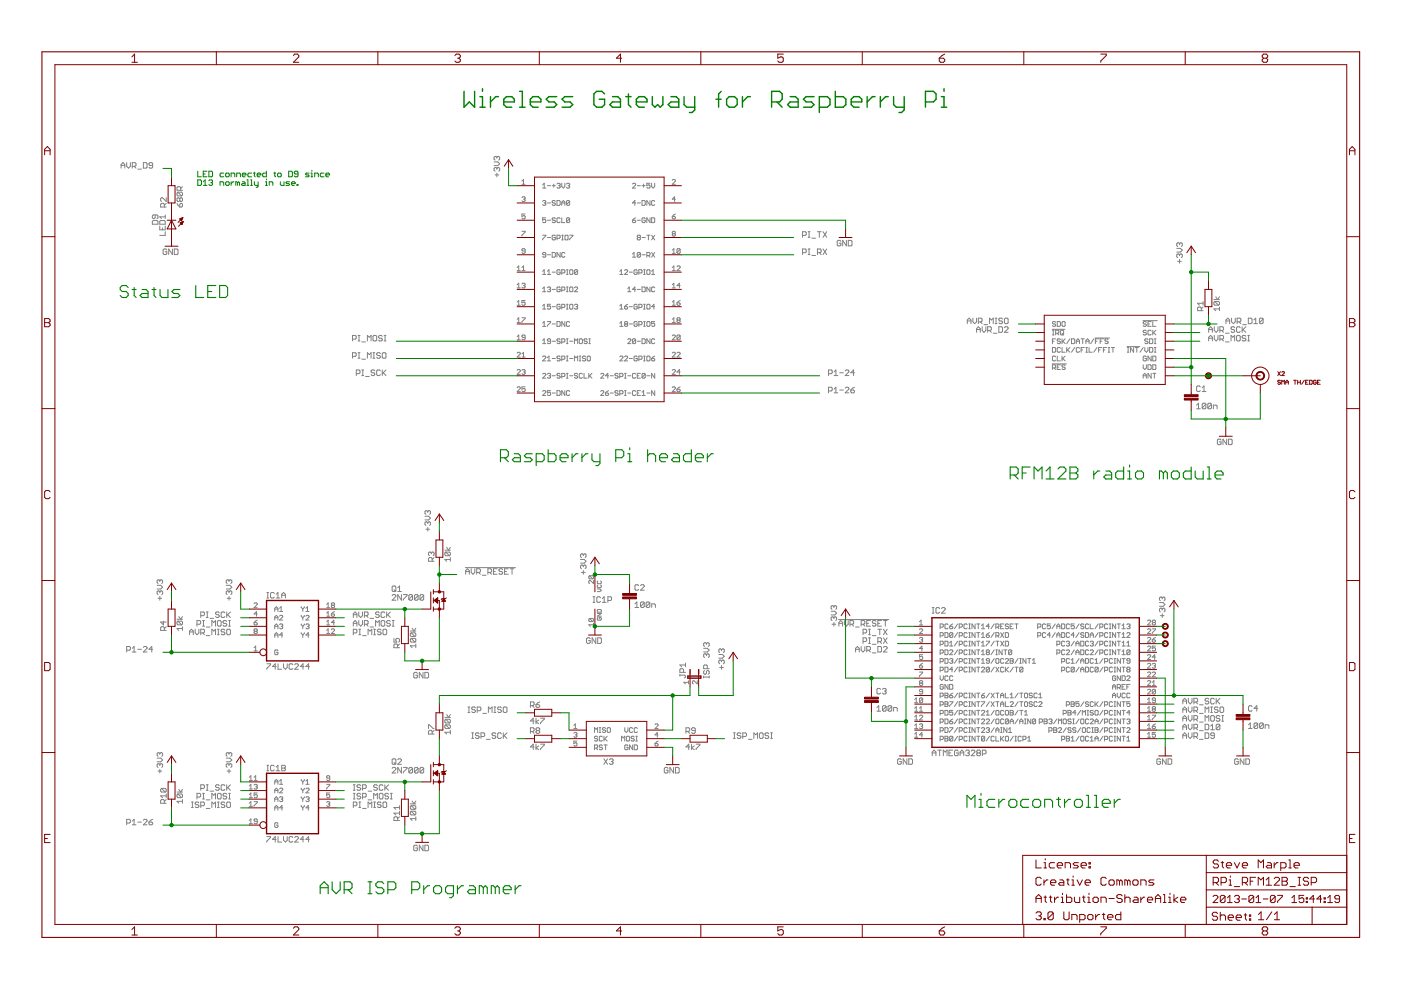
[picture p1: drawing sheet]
<svg xmlns="http://www.w3.org/2000/svg" width="297mm" height="210mm" viewBox="0 0 297 210" stroke-linecap="round" stroke-linejoin="round" font-family="sans-serif">
<g fill="none" stroke="#808080" stroke-width=".21">
<path d="M25.7 35.1h.8M25.7 35.6v-.7l.4-.4 .4 .4v.7M26.9 34.5v.8l.3 .3 .4-.3v-.8M28 35.3h.6l.2-.2v-.4l-.2-.2h-.6v1.1M28.4 35.3l.4 .3M29.2 35.9h.8M30.4 34.5h.6l.2 .2v.8l-.2 .1h-.6zM32.4 35.1h-.6l-.2-.2 .2-.4h.4l.2 .2v.8l-.2 .1h-.4l-.2-.1M38.7 39.6l-.4 .4M104.8 34.3h.7l.4 .4-.4 .4h-.7M105 37.1h.7M105.3 33.4v.1"/>
<path d="M105.3 35.7v.2M105.3 36.7v.8M105.3 35.7l-.1-.2-.4 .2v.4l.2 .2M105.3 33.4l-.1-.2-.4 .2v.3l.2 .3M105.3 35.7l.2-.2 .4 .2v.4l-.2 .2M105.3 33.4l.2-.2 .4 .2v.3l-.2 .3M110.7 38.4l.3-.3v1M110.7 39.1h.6M115 39.2l.4-.3v1M115 39.9h.7M116.1 39.4h.6M117.1 39.4h.7"/>
<path d="M117.4 39v.7M118.1 39l.2-.1h.3l.2 .1-.2 .4M118.4 39.4h.2M118.6 39.4l.2 .1-.2 .4h-.3l-.2-.2M119.1 38.9v.6l.3 .4 .4-.4v-.6M120.1 39l.2-.1h.3l.2 .1-.2 .4M120.4 39.4h.2M120.6 39.4l.2 .1-.2 .4h-.3l-.2-.2M134.1 39l.2-.1h.3l.2 .1-.7 .9h.7M135.1 39.4h.7M136.1 39.4h.7M136.5 39v.7"/>
<path d="M137.8 38.9h-.7v.5l.4-.2 .3 .2v.3l-.2 .2h-.3l-.2-.2M138.2 38.9v.6l.3 .4 .3-.4v-.6M142.5 38.2l.2-.1 .5 .1-.7 .9h.7M32.3 46.9l.2-.1h.8l.2 .1v.6h-1.2zM32.9 45.6v.6l-.2 .2-.4-.2v-.4l.2-.2h.8l.2 .2v.4l-.2 .2M33.9 47.9v.8h1.1v-.8M34.1 46.8h.7l.2 .1v.6h-1.1v-.6zM34.4 48.3v.4M34.8 43.9v-.6l-.2-.2h-.4l-.1 .2v.6h1.1M35 46h-1.1l.3 .4M35 49.1v.8h-1.1M35 45.6v.8"/>
<path d="M35.2 41.9v.8l-.7-.8-.4 .2v.4l.1 .2M35.2 43.1l-.4 .4M35.4 53l-.2-.2h-.4l-.2 .2v.8l.2 .2h.4l.2-.2v-.4h-.4M36.6 52.8v1.2l-.8-1.2v1.2M37 52.8h.5l.2 .2v.8l-.2 .2h-.5zM37.5 43.1l.6 .8M37.7 40.7h.8l.2 .3v.3l-.2 .2M37.7 40.7l-.2 .3v.3l.2 .2h.8M37.7 40.7l.8 .8M38.1 42.1l.2-.2 .4 .2v.4l-.2 .2-.4-.2M38.1 43.3l.2-.2 .4 .2v.4l-.2 .2h-.4zM38.1 42.1l-.2-.2-.4 .2v.4l.2 .2 .4-.2"/>
<path d="M38.1 42.1v.4M38.3 40.3v-.5l-.2-.2h-.4l-.2 .2v.5h1.2M109.6 56.7l.4-.3v1M109.6 57.4h.7M110.7 56.7l.3-.3v1M110.7 41.9l.1-.2h.4l.1 .2-.1 .3M110.7 49h.6l-.6 1.1M110.7 57.4h.6M111 42.2h.2M111.2 42.2l.1 .2-.1 .3h-.4l-.1-.1M111.3 45.4h-.6v.5l.3-.2 .3 .2v.3l-.1 .2h-.4l-.1-.2M111.3 53.2h-.5l-.1-.2 .1-.3 .5 .2v.7l-.1 .1h-.4l-.1-.1"/>
<path d="M115 57.5l.4-.3v1M115 42.7l.2-.2h.3l.2 .2-.2 .3M115 49.9h.7l-.7 1M115 58.2h.7M115.4 43h.1M115.5 43l.2 .2-.2 .3h-.3l-.2-.1M115.7 46.2h-.7v.5l.5-.2 .2 .2v.3l-.2 .2h-.3l-.2-.2M115.7 54h-.5l-.2-.1 .2-.4h.3l.2 .2v.7l-.2 .1h-.3l-.2-.1M116.1 43h.6M116.1 46.7h.6M116.1 50.4h.6M116.1 54h.6"/>
<path d="M116.1 58.2h.6M116.1 57.5l.3-.3v1M117.1 53.5h.5l.2 .2v.7l-.2 .1h-.5zM117.1 57.7h.7M117.8 42.7l-.2-.2h-.4l-.1 .2 .1 .3h.4l.2 .2-.2 .3h-.4l-.1-.1M117.8 46.4l-.2-.2h-.4l-.1 .3 .1 .2h.4l.2 .3-.2 .2h-.4l-.1-.2M117.8 50l-.2-.1-.5 .1v.7l.1 .2h.4l.2-.2v-.3h-.4M118.1 42.5h.5l.2 .2v.7l-.2 .1h-.5zM118.1 50.5h.5l.2-.1v-.4l-.2-.1h-.5v1M118.8 46.4l-.2-.2h-.3l-.2 .2v.6l.2 .2h.3l.2-.2M118.8 53.5v1l-.7-1v1M118.8 57.4l-.2-.2h-.3l-.2 .2v.6l.2 .2h.3l.2-.2v-.3h-.4"/>
<path d="M119.1 43.5v-.6l.3-.4 .4 .4v.6M119.1 46.2v1h.7M119.1 57.9h.5l.2-.2v-.3l-.2-.2h-.5v1M119.1 43h.7M119.1 49.9h.3M119.1 50.9h.3M119.3 49.9v1M119.8 53.7l-.2-.2-.5 .2v.7l.2 .1 .5-.1M119.9 49.9l.5 .1v.7l-.1 .2h-.4l-.1-.2v-.7zM120.1 58.2h.3M120.1 57.2h.3M120.3 57.2v1"/>
<path d="M120.8 42.7v.7l-.2 .1h-.3l-.2-.1M120.8 46.4v.6l-.2 .2h-.3l-.2-.2M120.8 49.9h.7l-.7 1M120.8 42.7l-.2-.2h-.3l-.2 .2v.7M120.8 46.4l-.2-.2h-.3l-.2 .2v.6M120.8 42.7l-.7 .7M120.8 46.4l-.7 .6M120.9 57.2h.4l.2 .2v.6l-.2 .2h-.4l-.1-.2v-.6zM122.5 57.4v.6l-.2 .2h-.3l-.2-.2M122.5 57.4l-.2-.2h-.3l-.2 .2v.6M122.5 57.4l-.7 .6M131.4 58.2h.7"/>
<path d="M131.4 57.5l.3-.3v1M132.4 57.4l.2-.2 .5 .2-.7 .8h.7M133.4 57.7h.7M134.1 46.7h.5l.2 .3-.2 .2h-.3l-.2-.2zM134.1 54.5h.7M134.1 53.9l.3-.4v1M134.8 46.2l-.7 .5M134.8 43h-.7l.5-.5v1M135.1 43h.7M135.1 46.7h.7M135.1 57.4l-.2-.2h-.3l-.2 .2v.6l.2 .2h.3l.2-.2v-.3h-.3M135.3 50.4l-.2-.2 .2-.3 .5 .1-.2 .4"/>
<path d="M135.3 50.4l-.2 .1 .2 .4h.3l.2-.2-.2-.3M135.3 50.4h.3M135.4 57.9h.6l.1-.2v-.3l-.1-.2h-.6v1M135.8 53.7v.7l-.2 .1h-.3l-.2-.1M135.8 53.7l-.2-.2h-.3l-.2 .2v.7M135.8 53.7l-.7 .7M136.1 42.5h.5l.2 .2v.7l-.2 .1h-.5zM136.1 50.4h.7M136.1 54h.7M136.5 58.2h.3M136.5 57.2h.3M136.6 57.2v1"/>
<path d="M136.8 46.4l-.2-.2h-.3l-.2 .2v.6l.2 .2h.3l.2-.2v-.3h-.3M137.1 54.2h.5l.2-.5-.2-.2h-.5v1M137.1 49.9h.7M137.3 57.2h.3l.2 .2v.6l-.2 .2h-.3l-.2-.2v-.6zM137.5 49.9v1M137.5 54.2l.3 .3M137.8 42.5v1l-.7-1v1M137.8 46.2v1l-.7-1v1M138.2 46.2h.4l.2 .2v.6l-.2 .2h-.4zM138.2 49.9l.6 1M138.2 53.5l.6 1M138.2 58.2h.6"/>
<path d="M138.2 57.5l.3-.3v1M138.8 42.7l-.2-.2-.4 .2v.7l.1 .1 .5-.1M138.8 49.9l-.6 1M138.8 53.5l-.6 1M142.5 45.9h.5l.2 .3-.5 .2-.2-.2zM142.5 53.7h.7M142.5 53l.4-.3v1M142.5 56.7l.4-.3v1M142.5 57.4h.7M142.7 49.6l-.2-.2 .2-.4 .5 .2-.2 .4M142.7 49.6l-.2 .1 .2 .4 .5-.2-.2-.3M142.7 49.6h.3"/>
<path d="M143.2 42.2h-.7l.5-.5v1M143.2 45.4l-.7 .5M143.5 56.6l.2-.2h.3l.2 .2v.1l-.7 .7h.7M144.2 52.9v.7l-.2 .1h-.3l-.2-.1M144.2 52.9l-.2-.2-.5 .2v.7M144.2 52.9l-.7 .7M170.2 53.6h.6l.1-.2v-.4l-.1-.2h-.6v1.2M170.2 49.9h.6l.1-.2v-.4l-.1-.2h-.6v1.2M171.3 52.8h.4M171.3 54h.4M171.3 49.1h.4M171.3 50.3h.4"/>
<path d="M171.5 49.1v1.2M171.5 52.8v1.2M172.1 50.5h.8M172.1 54.2h.8M173.3 53.6h.6l.2-.2v-.4l-.2-.2h-.6v1.2M173.3 49.1h.8M173.7 49.1v1.2M173.7 53.6l.4 .4M174.5 49.1l.8 1.2M174.5 52.8l.8 1.2M175.3 49.1l-.8 1.2M175.3 52.8l-.8 1.2"/>
<path d="M178.3 51.2l-.2-.2h-.4l-.2 .2v.7l.2 .2h.4l.2-.2v-.3h-.4M179.5 51v1.1l-.8-1.1v1.1M179.9 51h.5l.2 .2v.7l-.2 .2h-.5zM249.5 52.7h.8l.4 .3-.4 .4h-.8M249.7 55.4h.8M250.1 51.7v.2M250.1 54v.2M250.1 55v.8M250.1 54l-.2-.2-.4 .2v.4l.2 .2M250.1 51.7l-.2-.2-.4 .2v.4l.2 .2M250.1 54l.2-.2 .4 .2v.4l-.2 .2M250.1 51.7l.2-.2 .4 .2v.4l-.2 .2"/>
<path d="M74.7 71.9h.6l.2-.2v-.4l-.2-.2h-.6v1.2M74.7 75.6h.6l.2-.2v-.4l-.2-.2h-.6v1.1M75.5 79.2h.6l.2-.2v-.4l-.2-.2h-.6v1.2M75.9 74.8h.4M75.9 75.9h.4M75.9 71.1h.4M75.9 72.3h.4M76.1 71.1v1.2M76.1 74.8v1.1M76.7 72.5h.8M76.7 76.2h.8M76.7 78.4h.4"/>
<path d="M76.7 79.6h.4M76.9 78.4v1.2M77.5 79.8h.8M77.9 72.3v-1.2l.4 .4 .4-.4v1.2M77.9 75.9v-1.1l.4 .4 .4-.4v1.1M79.1 74.8h.4M79.1 75.9h.4M79.1 71.3l.2-.2h.4l.2 .2v.8l-.2 .2h-.4l-.2-.2zM79.3 74.8v1.1M79.5 78.6l-.2-.2h-.4l-.2 .2 .2 .4h.4l.2 .2-.2 .4h-.4l-.2-.2M80.6 75l-.1-.2h-.4l-.2 .4 .2 .2h.4l.1 .4-.1 .1h-.4l-.2-.1M80.6 78.6l-.1-.2h-.4l-.2 .2v.8l.2 .2h.4l.1-.2"/>
<path d="M81 75l.2-.2h.4l.2 .2v.8l-.2 .1h-.4l-.2-.1zM81 71.3l-.2-.2h-.3l-.2 .4 .2 .2h.3l.2 .4-.2 .2h-.3l-.2-.2M81 78.4v1.2M81.2 79l.6 .6M81.4 71.1h.4M81.4 72.3h.4M81.6 71.1v1.2M81.8 78.4l-.8 .8M109.6 64.7h.7M109.6 60.4l.4-.4v1M109.6 64.1l.4-.4v1M109.6 67.7l.4-.3v1"/>
<path d="M109.6 71.4l.4-.4v1.1M109.6 61h.7M109.6 68.4h.7M109.6 72.1h.7M109.6 74.9l.2-.2h.4l.1 .2-.7 .8h.7M109.6 78.5l.2-.1h.4l.1 .1-.7 .9h.7M110.7 75l.3-.3v1M110.7 60.2l.1-.2h.4l.1 .2-.1 .4M110.7 67.4h.6l-.6 1M110.7 78.5l.1-.1h.4l.1 .1-.1 .4M110.7 75.7h.6M111 60.6h.2"/>
<path d="M111 78.9h.2M111.2 60.6l.1 .1-.1 .3h-.4l-.1-.1M111.2 78.9l.1 .1-.1 .4h-.4l-.1-.2M111.3 63.7h-.6v.5l.3-.1 .3 .1v.4l-.1 .1h-.4l-.1-.1M111.3 71.5h-.5l-.1-.1 .1-.4h.4l.1 .2v.7l-.1 .2h-.4l-.1-.2M115 61.2l.4-.3v.9M115 64.9l.4-.4v1M115 68.5l.4-.3v1M115 72.2l.4-.4v1.1M115 65.5h.7M115 75.7l.2-.2h.3l.2 .2-.7 .8h.7M115 79.3l.2-.1h.3l.2 .1-.7 .9h.7"/>
<path d="M115 61.8h.7M115 69.2h.7M115 72.9h.7M116.1 79.3l.1-.1h.4l.1 .1-.1 .4M116.1 75.8l.3-.3v1M116.1 61l.1-.1h.4l.1 .1-.1 .4M116.1 68.2h.6l-.6 1M116.1 76.5h.6M116.4 61.4h.2M116.4 79.7h.2M116.6 61.4l.1 .1-.1 .3-.5-.1M116.6 79.7l.1 .1-.1 .4h-.4l-.1-.2"/>
<path d="M116.7 64.5h-.6v.5l.5-.1 .1 .1v.4l-.1 .1h-.4l-.1-.1M116.7 72.3h-.5l-.1-.1 .1-.4h.4l.1 .2v.7l-.1 .2h-.4l-.1-.2M117.1 61.4h.7M117.1 65h.7M117.1 68.7h.7M117.1 72.3h.7M117.1 76h.7M117.1 79.7h.7M118.1 68.2h.5l.2 .1v.7l-.2 .2h-.5zM118.8 72l-.2-.2h-.3l-.2 .2 .2 .3h.3l.2 .2-.2 .4h-.3l-.2-.2M118.8 64.7l-.2-.2h-.3l-.2 .2v.7l.2 .1h.3l.2-.1v-.4h-.4M118.8 61l-.2-.1h-.3l-.2 .1v.7l.2 .1 .5-.1v-.3h-.4"/>
<path d="M118.8 75.7l-.2-.2h-.3l-.2 .2 .2 .3h.3l.2 .2-.2 .3h-.3l-.2-.2M118.8 79.3l-.2-.1h-.3l-.2 .1 .2 .4h.3l.2 .1-.2 .4h-.3l-.2-.2M119.1 61.5h.5l.2-.1v-.4l-.2-.1h-.5v.9M119.1 65.2h.5l.2-.2v-.3l-.2-.2h-.5v1M119.1 72.5h.5l.2-.2v-.3l-.2-.2h-.5v1.1M119.1 76.2h.5l.2-.2v-.3l-.2-.2h-.5v1M119.1 79.8h.5l.2-.1v-.4l-.2-.1h-.5v1M119.8 68.2v1l-.7-1v1M120.1 65.5h.3M120.1 61.8h.3M120.1 60.9h.3M120.1 64.5h.3"/>
<path d="M120.1 72.9h.3M120.1 71.8h.3M120.1 76.5h.3M120.1 75.5h.3M120.1 79.2h.3M120.3 60.9v.9M120.3 64.5v1M120.3 71.8v1.1M120.3 75.5v1M120.3 79.2v1M120.8 64.7l.1-.2h.4l.2 .2v.7l-.2 .1h-.4l-.1-.1zM120.8 68.3l-.2-.1h-.3l-.2 .1v.7l.2 .2h.3l.2-.2"/>
<path d="M120.8 72.3h.7M120.8 76h.7M120.8 79.7h.7M120.9 60.9h.4l.2 .1v.7l-.2 .1-.5-.1v-.7zM121.8 64.7l.2-.2h.3l.2 .2-.2 .3M121.8 61l.2-.1h.3l.2 .1v.2l-.7 .6h.7M121.8 72.9v-1.1l.3 .4 .4-.4v1.1M121.8 76.5v-1l.3 .3 .4-.3v1M122.1 65h.2M122.3 65l.2 .2-.2 .3h-.3l-.2-.1M122.5 79.3l-.2-.1h-.3l-.2 .3 .2 .2h.3l.2 .3-.2 .2h-.3l-.2-.2M122.8 72l.2-.2h.3l.2 .2v.7l-.2 .2h-.3l-.2-.2z"/>
<path d="M122.8 76.5h.3M122.8 75.5h.3M123 75.5v1M123.5 79.3l-.2-.1h-.3l-.2 .1v.7l.2 .2h.3l.2-.2M123.8 79.2v1h.7M124.2 75.7l-.2-.2h-.3l-.2 .3 .2 .2h.3l.2 .3-.2 .2h-.3l-.2-.2M124.5 75.7l.2-.2 .5 .2v.6l-.2 .2-.5-.2zM124.5 72l-.2-.2h-.3l-.2 .2 .2 .3h.3l.2 .2-.2 .4h-.3l-.2-.2M124.8 72.9h.4M124.8 71.8h.4M124.8 79.2v1M125 71.8v1.1"/>
<path d="M125 79.7l.5 .5M125.5 79.2l-.7 .6M127.4 79.3l.1-.1h.3l.2 .1-.6 .9h.6M129 79.7h-.6l.5-.5v1M129.4 79.7h.6M131.1 79.3l-.2-.1h-.3l-.2 .1 .2 .4h.3l.2 .1-.2 .4h-.3l-.2-.2M131.4 65.5h.7M131.4 64.9l.3-.4v1M131.4 68.5l.3-.3v1M131.4 79.8h.5l.2-.1v-.4l-.2-.1h-.5v1M131.4 75.7l.2-.2h.3l.2 .2-.7 .8h.7M131.4 69.2h.7"/>
<path d="M132.4 65h.5l.2 .4-.5 .1-.2-.1zM132.4 75.7l.2-.2 .5 .2-.7 .8h.7M132.4 79.2h.4M132.6 68.7l-.2-.2 .2-.3 .5 .1-.2 .4M132.6 68.7l-.2 .2 .2 .3 .5-.2-.2-.3M132.6 68.7h.3M132.6 79.2v1M133.1 64.5l-.7 .5M133.1 61.8h.7M133.1 61.2l.3-.3v.9M133.1 72l.1-.2h.4l.2 .2-.7 .9h.7M133.1 79.7h.7"/>
<path d="M133.4 65h.7M133.4 68.7h.7M133.4 76h.7M134.8 72v.7l-.2 .2h-.3l-.2-.2M134.8 61.4h-.7l.5-.5v.9M134.8 72l-.2-.2h-.3l-.2 .2v.7M134.8 79.3l-.2-.1h-.3l-.2 .1v.7l.2 .2h.3l.2-.2M134.8 72l-.7 .7M135.1 64.7l-.2-.2h-.3l-.2 .2v.7l.2 .1h.3l.2-.1v-.4h-.3M135.1 68.3l-.2-.1h-.3l-.2 .1v.7l.2 .2h.3l.2-.2v-.3h-.3M135.1 75.7l-.2-.2h-.3l-.2 .2v.6l.2 .2h.3l.2-.2v-.3h-.3M135.1 61.4h.7"/>
<path d="M135.1 72.3h.7M135.1 79.7h.3M135.4 65.2h.6l.1-.2v-.3l-.1-.2h-.6v1M135.4 68.9h.6l.1-.2v-.4l-.1-.1h-.6v1M135.4 76.2h.6l.1-.2v-.3l-.1-.2h-.6v1M135.8 79.2h-.7v1h.7M136.1 60.9h.5l.2 .1v.7l-.2 .1h-.5zM136.1 71.8h.5l.2 .2v.7l-.2 .2h-.5zM136.5 65.5h.3M136.5 64.5h.3M136.5 69.2h.3M136.5 68.2h.3"/>
<path d="M136.5 76.5h.3M136.5 75.5h.3M136.6 64.5v1M136.6 68.2v1M136.6 75.5v1M136.8 79.3l-.7 .7M136.8 79.3l-.2-.1h-.3l-.2 .1v.7M136.8 79.3v.7l-.2 .2h-.3l-.2-.2M137.1 64.7l.2-.2h.3l.2 .2v.7l-.2 .1h-.3l-.2-.1zM137.1 79.7h.7M137.3 68.2h.3l.2 .1v.7l-.2 .2h-.3l-.2-.2v-.7zM137.3 75.5h.3l.2 .2v.6l-.2 .2h-.3l-.2-.2v-.6z"/>
<path d="M137.8 60.9v.9l-.7-.9v.9M137.8 71.8v1.1l-.7-1.1v1.1M138.2 76h.4l.2 .3-.5 .2-.1-.2zM138.8 72l-.2-.2-.4 .2v.7l.1 .2 .5-.2M138.8 61l-.2-.1-.4 .1v.7l.1 .1 .5-.1M138.8 68.2h-.6v.5l.3-.2 .3 .2v.3l-.2 .2-.4-.2M138.8 79.2v1l-.6-1v1M138.8 65h-.6l.4-.5v1M138.8 75.5l-.6 .5M142.5 71.2l.2-.2 .5 .2-.7 .9h.7M142.5 74.9l.2-.2 .5 .2-.7 .8h.7M142.5 78.5l.2-.1 .5 .1-.7 .9h.7"/>
<path d="M142.5 64.7h.7M142.5 60.4l.4-.4v1M142.5 64.1l.4-.4v1M142.5 67.7l.4-.3v1M142.5 61h.7M142.5 68.4h.7M143.5 64.2h.5l.2 .4-.2 .1h-.3l-.2-.1zM143.5 74.9l.2-.2h.3l.2 .2-.7 .8h.7M143.7 67.9l-.2 .2 .2 .3h.3l.2-.2-.2-.3M143.7 67.9l-.2-.2 .2-.3h.3l.2 .1-.2 .4M143.7 67.9h.3M144.2 71.2v.7l-.2 .2h-.3l-.2-.2"/>
<path d="M144.2 60.6h-.7l.5-.6v1M144.2 78.9h-.7l.5-.5v1M144.2 71.2l-.2-.2h-.3l-.2 .2v.7M144.2 63.7l-.7 .5M144.2 71.2l-.7 .7M175.7 79.2h.6l.1-.2v-.4l-.1-.2h-.6v1.2M176.8 78.8l.4-.4v1.2M176.8 79.6h.8M178 79h.8M179.2 78.6l.2-.2h.4l.2 .2v.2l-.8 .8h.8M181.2 79h-.8l.6-.6v1.2M205.1 68.6v-.8l.4-.3 .4 .3v.8"/>
<path d="M205.1 68.1h.8M206.3 67.5v.7l.4 .4 .4-.4v-.7M207.1 70.5v-.8l.3-.4 .4 .4v.8M207.1 69.9h.7M207.4 68.2h.6l.2-.1v-.5l-.2-.1h-.6v1.1M207.8 68.2l.4 .4M208.2 69.3v.8l.4 .4 .4-.4v-.8M208.6 68.8h.8M209.4 70.1h.6l.2-.2v-.4l-.2-.2h-.6v1.2M209.8 68.6v-1.1l.4 .3 .4-.3v1.1M209.8 70.1l.4 .4M210.6 70.7h.8"/>
<path d="M211 67.5h.4M211 68.6h.4M211.2 67.5v1.1M211.8 69.3h.6l.2 .2v.8l-.2 .2h-.6zM212.6 67.6l-.2-.1h-.4l-.2 .3 .2 .3h.4l.2 .3-.2 .2h-.4l-.2-.2M213 69.5l.1-.2h.5l.1 .2v.2l-.7 .8h.7M213.1 67.5h.5l.1 .1v.8l-.1 .2h-.5l-.1-.2v-.8zM223.1 69.8h2.7M223.1 77.2h3M223.1 72.3h.4M223.1 71h.4M223.1 73.7h.5l.2 .2v.6l-.2 .2h-.5z"/>
<path d="M223.1 70h.4M223.1 78h.5l.2-.1v-.4l-.2-.2h-.5v1M223.3 70v1M223.5 78l.3 .3M223.8 68.3l-.2-.1h-.3l-.2 .3 .2 .2h.3l.2 .3-.2 .2h-.3l-.2-.2M223.8 71.8h-.7v1.1M223.8 75.7l-.2-.2h-.3l-.2 .2v.6l.2 .2h.3l.2-.2M223.8 70.7h.5l.2-.5-.2-.2h-.5v1M224.2 68.2h.5l.1 .1v.7l-.1 .2h-.5zM224.2 75.5v1h.6M224.2 70.7l.3 .3M224.2 77.9h.3"/>
<path d="M224.8 72l-.1-.2h-.4l-.1 .2 .1 .3h.4l.1 .2-.1 .4h-.4l-.1-.2M224.8 70.2l.2-.2h.3l.2 .2v.6l-.2 .2h-.3l-.2-.2zM224.8 73.9l-.1-.2h-.4l-.1 .2v.6l.1 .2h.4l.1-.2M224.8 77.3h-.6v1h.6M225.2 68.3l.1-.1h.4l.1 .1v.7l-.1 .2h-.4l-.1-.2zM225.2 73.7v1h.6M225.2 71.8v1.1M225.2 75.5v1M225.2 70.7l.3 .3M225.3 72.3l.5 .6M225.3 76l.5 .5M225.8 77.5l-.1-.2h-.4l-.1 .2 .1 .4h.4l.1 .1-.1 .3-.5-.1"/>
<path d="M225.8 71.8l-.6 .7M225.8 75.5l-.6 .7M226.2 73.7v1M226.3 74.2l.5 .5M226.8 71.8l-.6 1.1M226.8 73.7l-.6 .6M227.2 71.8h.5l.2 .2v.7l-.2 .2h-.5zM227.9 73.7l-.7 1M228.2 72.3h.7M228.2 72.9v-.7l.3-.4 .4 .4v.7M228.9 73.9l-.2-.2h-.3l-.2 .2v.6l.2 .2h.3l.2-.2M229.2 71.8h.7"/>
<path d="M229.2 74.2h.4M229.6 71.8v1.1M229.9 73.7h-.7v1M230.2 72.3h.7M230.2 74.7h.4M230.2 72.9v-.7l.4-.4 .3 .4v.7M230.2 73.7h.4M230.4 73.7v1M230.9 73.7v1h.7M231.9 71.8l-.7 1.1M232.2 71.7h3M232.2 72.3h.4"/>
<path d="M232.6 73.7l-.7 1M232.9 71.8h-.7v1.1M232.9 74.2h.4M233.3 72.3h.3M233.6 73.7h-.7v1M233.9 71.8h-.6v1.1M233.9 74.2h.4M234.6 73.7h-.7v1M234.9 72l-.1-.2h-.4l-.1 .2 .1 .3h.4l.1 .2-.1 .4h-.4l-.1-.2M234.9 74.7h.4M234.9 73.7h.4M235.1 73.7v1"/>
<path d="M235.6 73.7h.7M236 73.7v1M239 73.5h2.7M239 74.7h.4M239 73.7h.4M239.2 73.7v1M240.3 73.7v1l-.6-1v1M240.7 73.7h.7M241 73.7v1M242.3 68h3.1M242.4 79.7h.7M242.4 77.3v.7l.3 .3 .4-.3v-.7"/>
<path d="M242.4 73.7l-.7 1M242.7 73.7v.6l.4 .4 .3-.4v-.6M243.1 68.3l-.2-.1h-.4l-.1 .1 .1 .4h.4l.2 .2-.2 .3h-.4l-.1-.2M243.1 70.2l-.2-.2h-.4l-.1 .3 .1 .2h.4l.2 .3-.2 .2h-.4l-.1-.2M243.1 75.7l-.2-.2h-.4l-.1 .2v.6l.1 .2h.4l.2-.2v-.3h-.4M243.4 68.7h.3M243.4 72l-.2-.2h-.3l-.2 .2 .2 .3h.3l.2 .2-.2 .4h-.3l-.2-.2M243.4 77.3h.5l.2 .2v.7l-.2 .1h-.5zM243.7 71.8h.5l.2 .2v.7l-.2 .2h-.5zM243.7 73.7h.5l.2 .2v.6l-.2 .2h-.5zM244.1 68.2h-.7v1h.7M244.1 70.2l-.2-.2h-.3l-.2 .2v.6l.2 .2h.3l.2-.2"/>
<path d="M244.1 75.5v1l-.7-1v1M244.1 79.2v1l-.7-1v1M244.4 68.2v1h.7M244.4 75.5h.5l.2 .2v.6l-.2 .2h-.5zM244.4 79.2h.7M244.4 77.3h.5l.2 .2v.7l-.2 .1h-.5zM244.4 70v1M244.6 70.5l.5 .5M244.8 72.9h.3M244.8 71.8h.3M244.8 74.7h.3M244.8 79.2v1"/>
<path d="M244.8 73.7h.3M244.9 71.8v1.1M244.9 73.7v1M245.1 70l-.7 .7M254.7 65.9v-.6l-.2-.2h-.4l-.2 .2v.6h1.2M255.1 65.1l-.4 .4M255.1 64.3h-1.2l.4 .4M255.1 63.9v.8M256.3 71.7h.7M256.3 70.5v-.8l.4-.4 .3 .4v.8M256.3 72.3v-.8l.4-.4 .3 .4v.8M256.3 69.9h.7"/>
<path d="M257.4 63.5h1.2M257.5 69.3v.8l.4 .4 .3-.4v-.8M257.5 71.1v.8l.4 .4 .3-.4v-.8M257.6 63.9h.7l.3 .2v.4l-.3 .2M257.6 63.9l-.2 .2v.4l.2 .2h.7M257.6 63.9l.7 .8M257.8 62.9l.3 .6 .5-.6M258.6 65.5h-1.2l.4 .4M258.6 65.1v.8M258.6 71.9h.6l.2-.2v-.4l-.2-.2h-.6v1.2M258.6 70.1h.6l.2-.2v-.4l-.2-.2h-.6v1.2M259 70.1l.4 .4"/>
<path d="M259 71.9l.4 .4M259.8 72.5h.8M259.8 70.7h.8M259.9 68.1h.8M259.9 68.6v-.8l.4-.3 .4 .3v.8M261 72.3v-1.2l.4 .4 .4-.4v1.2M261.1 67.5v.7l.4 .4 .4-.4v-.7M261.8 69.5l-.2-.2h-.4l-.2 .4 .2 .2h.4l.2 .4-.2 .2h-.4l-.2-.2M262.2 71.3l.2-.2h.4l.2 .2v.8l-.2 .2h-.4l-.2-.2zM262.3 68.2h.6l.2-.1v-.5l-.2-.1h-.6v1.1M262.7 68.2l.4 .4M263 69.5l-.2-.2h-.4l-.2 .2v.8l.2 .2h.4l.2-.2"/>
<path d="M263.4 69.3v1.2M263.5 68.8h.8M263.5 69.9l.6 .6M264.1 71.3l-.2-.2h-.4l-.1 .2 .1 .4h.4l.2 .2-.2 .4h-.4l-.1-.2M264.1 69.3l-.7 .8M264.5 71.1h.4M264.5 72.3h.4M264.7 67.5h.5l.3 .1v.8l-.3 .2h-.5zM264.7 71.1v1.2M265.8 68.6h.8M265.8 67.8l.4-.3v1.1M267.8 67.6l-.2-.1h-.4l-.2 .1v.8"/>
<path d="M267.8 67.6v.8l-.2 .2h-.4l-.2-.2M267.8 67.6l-.8 .8M109.6 82.2l.2-.2h.4l.1 .2-.7 .8h.7M111.3 82h-.6v.5l.3-.1 .3 .1v.4l-.1 .1h-.4l-.1-.1M115 83l.2-.2h.3l.2 .2-.7 .8h.7M116.7 82.8h-.6v.5l.3-.1 .3 .1v.4l-.1 .1h-.4l-.1-.1M117.1 83.3h.7M118.1 82.8h.5l.2 .2v.7l-.2 .1h-.5zM119.8 82.8v1l-.7-1v1M120.1 80.2h.3M120.8 83l-.2-.2h-.3l-.2 .2v.7l.2 .1h.3l.2-.1M127.4 83l.1-.2h.3l.2 .2-.6 .8h.6"/>
<path d="M128.4 83.3h.5l.1 .4-.1 .1h-.4l-.1-.1zM129 82.8l-.6 .5M129.4 83.3h.6M131.1 83l-.2-.2h-.3l-.2 .2 .2 .3h.3l.2 .2-.2 .3h-.3l-.2-.1M131.4 83.5h.5l.2-.2v-.3l-.2-.2h-.5v1M132.4 80.2h.4M132.4 83.8h.4M132.4 82.8h.4M132.6 82.8v1M133.1 83.3h.7M134.8 83l-.2-.2h-.3l-.2 .2v.7l.2 .1h.3l.2-.1M135.1 83.3h.3"/>
<path d="M135.8 82.8h-.7v1h.7M136.1 83.2l.4-.4v1M136.1 83.8h.7M137.1 83.3h.7M138.8 82.8v1l-.6-1v1M142.5 82.2l.2-.2 .5 .2-.7 .8h.7M143.5 82.5h.5l.2 .4-.2 .1h-.3l-.2-.1zM144.2 82l-.7 .5M175.7 82.9h.6l.1-.2v-.4l-.1-.2h-.6v1.2M176.8 82.5l.4-.4v1.2M176.8 83.3h.8M178 82.7h.8"/>
<path d="M179.2 82.3l.2-.2h.4l.2 .2v.2l-.8 .8h.8M180.4 82.7h.6l.2 .4-.2 .2h-.4l-.2-.2zM181.2 82.1l-.8 .6M242.4 80.2v-.7l.3-.3 .4 .3v.7M253.7 85.9l.4-.4v1.2M253.7 86.7h.8M254.5 82l-.2-.2h-.4l-.2 .2v.8l.2 .2h.4l.2-.2M254.9 83h.8M254.9 82.2l.4-.4v1.2M255.7 85.7v.8l-.2 .2h-.4l-.2-.2M255.7 85.7l-.2-.2h-.4l-.2 .2v.8M255.7 85.7l-.8 .8"/>
<path d="M256.9 85.7v.8l-.3 .2h-.3l-.2-.2M256.9 85.7l-.3-.2h-.3l-.2 .2v.8M256.9 85.7l-.8 .8M257.3 86.7v-.8h.5l.2 .2v.6M258.9 93.3l-.2-.2h-.4l-.2 .2v.8l.2 .2h.4l.2-.2v-.4h-.4M260.1 93.1v1.2l-.8-1.2v1.2M260.5 93.1h.5l.2 .2v.8l-.2 .2h-.5zM90.1 109.5h.8l.4 .3-.4 .4h-.8M90.3 112.2h.8M90.7 108.5l-.2-.2-.4 .2v.4l.2 .2M90.7 110.8l-.2-.2-.4 .2v.4l.2 .2M90.7 108.5v.2"/>
<path d="M90.7 110.8v.2M90.7 111.8v.8M90.7 110.8l.2-.2 .4 .2v.4l-.2 .2M90.7 108.5l.2-.2 .4 .2v.4l-.2 .2M91.4 117.2l-.2-.1-.4 .1v.4l.3 .2M91.4 117.2l.2-.1 .4 .1v.4l-.2 .2M91.4 117.2v.2M91.6 119v-.6l-.2-.2h-.3l-.3 .2v.6h1.2M92 118.2l-.4 .4M94.3 116.6h1.2M94.5 117.1h.8l.2 .1v.4l-.2 .2M94.5 117.1l-.2 .1v.4l.2 .2h.8"/>
<path d="M94.5 117.1l.8 .7M94.7 116.1l.4 .5 .4-.5M95.5 118.6h-1.2l.4 .4M95.5 118.2v.8M123.1 118.6h.8l.3 .4-.3 .4h-.8M123.7 117.6v.2M123.7 120v.2M123.7 120l-.2-.2-.4 .2v.4l.2 .2M123.7 117.6l-.2-.2-.4 .2v.4l.2 .2M123.7 120l.2-.2 .3 .2v.4l-.1 .2M123.7 117.6l.2-.2 .3 .2v.4l-.1 .2M26.9 137.9h.6l.1-.2v-.4l-.1-.2h-.6v1.1"/>
<path d="M28 138.2h.8M28 137.5l.4-.4v1.1M29.2 137.7h.8M30.4 137.3l.2-.2h.4l.2 .2v.2l-.8 .7h.8M32.4 137.7h-.8l.6-.6v1.1M33.3 124.1h.8l.4 .4-.4 .4h-.8M33.5 126.9h.8M33.9 125.5l-.2-.2-.4 .2v.4l.2 .2M33.9 125.5l.2-.2 .4 .2v.4l-.2 .2M33.9 123.1l-.2-.2-.4 .2v.4l.2 .2M33.9 123.1l.2-.2 .4 .2v.4l-.2 .2M33.9 123.1v.2"/>
<path d="M33.9 125.5v.2M33.9 126.5v.8M34.6 131.7v.8l-.5-.6h1.1M34.8 133.7v-.6l-.2-.2h-.4l-.1 .2v.6h1.1M35.2 132.9l-.4 .4M37.5 131.3h1.2M37.7 131.7h.8l.2 .2v.4l-.2 .2M37.7 131.7l-.2 .2v.4l.2 .2h.8M37.7 131.7l.8 .8M37.9 130.7l.4 .6 .4-.6M38.7 133.3h-1.2l.4 .4M38.7 132.9v.8"/>
<path d="M40.2 134h.8M40.2 134.6v-.8l.4-.4 .4 .4v.8M41.4 133.4v.8l.4 .4 .4-.4v-.8M41.8 132.4h.6l.1-.2v-.4l-.1-.2h-.6v1.2M42.6 130.5h.5l.2-.2v-.4l-.2-.1h-.5v1.1M42.6 134.2h.5l.2-.2v-.4l-.2-.2h-.5v1.2M42.9 132.8h.4M42.9 131.6h.4M42.9 134.2l.4 .4M43.1 131.6v1.2M43.7 130.9h.4M43.7 134.8h.8"/>
<path d="M43.7 132.9h.8M43.7 129.8h.4M43.9 129.8v1.1M44.5 131.1h.8M44.9 132.8v-1.2l.4 .4 .4-.4v1.2M44.9 134.6v-1.2l.4 .4 .4-.4v1.2M46.1 131.8l.2-.2h.4l.2 .2v.7l-.2 .3h-.4l-.2-.3zM46.1 133.4h.4M46.1 134.6h.4M46.3 133.4v1.2M46.5 129.9l-.2-.1h-.4l-.2 .1 .2 .4h.4l.2 .2-.2 .4h-.4l-.2-.2M47.7 133.6l-.2-.2h-.4l-.2 .2 .2 .4h.4l.2 .2-.2 .4h-.4l-.2-.2"/>
<path d="M47.7 129.9l-.2-.1h-.4l-.2 .1v.8l.2 .2h.4l.2-.2M48 124.1h.7l.4 .4-.4 .4h-.7M48.1 131.8l-.2-.2h-.4l-.2 .2 .2 .4h.4l.2 .2-.2 .4h-.4l-.2-.3M48.1 133.6l.2-.2h.4l.2 .2v.8l-.2 .2h-.4l-.2-.2zM48.1 129.8v1.1M48.2 126.9h.7M48.3 130.3l.6 .6M48.5 132.8h.4M48.5 131.6h.4M48.6 123.1v.2M48.6 125.5v.2M48.6 126.5v.8"/>
<path d="M48.6 125.5l-.2-.2-.4 .2v.4l.2 .2M48.6 123.1l-.2-.2-.4 .2v.4l.2 .2M48.6 125.5l.1-.2 .4 .2v.4l-.2 .2M48.6 123.1l.1-.2 .4 .2v.4l-.2 .2M48.7 131.6v1.2M48.9 129.8l-.8 .7M53.9 128l.1-.2h.4l.1 .2-.6 .8h.6M53.9 137.3l.3-.3v1M53.9 138h.6M53.9 132h.5l.1 .3-.1 .2h-.4l-.1-.2zM54 133.8l-.1-.1 .1-.4h.4l.1 .2-.1 .3M54 133.8l-.1 .2 .1 .3h.4l.1-.1-.1-.4"/>
<path d="M54 133.8h.4M54.5 131.5l-.6 .5M54.5 130.2h-.6l.5-.5v1M56.6 126.8h.4M56.6 125.6h.4M56.8 125.6v1.2M58.1 125.8l-.1-.2h-.4l-.2 .2v.8l.2 .2h.4l.1-.2M58.3 129.6v-.6l.3-.4 .3 .4v.6M58.3 131.5v-.7l.3-.3 .3 .3v.7M58.3 133.3v-.7l.3-.3 .3 .3v.7M58.3 135.1v-.6l.3-.4 .3 .4v.6M58.3 129.1h.6"/>
<path d="M58.3 131h.6M58.3 132.8h.6M58.3 134.6h.6M58.5 126l.4-.4v1.2M58.5 126.8h.8M58.9 138l-.1-.2h-.4l-.1 .2v.6l.1 .2h.4l.1-.2v-.3h-.3M59.3 132.5l.1-.2h.4l.1 .2-.1 .3M59.3 129l.3-.4v1M59.3 129.6h.6M59.3 130.6l.1-.1h.4l.1 .1v.2l-.6 .7h.6M59.6 132.8h.2M59.7 126.8v-.8l.4-.4 .4 .4v.8"/>
<path d="M59.7 126.2h.8M59.8 132.8l.1 .2-.1 .3h-.4l-.1-.2M59.9 134.6h-.6l.5-.5v1M63.9 128.6l.3 .5M63.9 130.5l.3 .5M63.9 132.3l.3 .5M63.9 134.1l.3 .5M64.2 129.1v.5M64.2 131v.5M64.2 132.8v.5M64.2 134.6v.5M64.5 134.1l-.3 .5"/>
<path d="M64.5 128.6l-.3 .5M64.5 130.5l-.3 .5M64.5 132.3l-.3 .5M64.9 129l.3-.4v1M64.9 130.6l.1-.1h.4l.1 .1v.2l-.6 .7h.6M64.9 129.6h.6M64.9 132.5l.1-.2h.4l.1 .2-.1 .3M65.2 132.8h.2M65.4 132.8l.1 .2-.1 .3h-.4l-.1-.2M65.5 134.6h-.6l.5-.5v1M69.3 128.8h.6M69.3 132.5h.6"/>
<path d="M69.3 134.3h.6M69.3 133.7l.3-.4v1M69.3 128.2l.3-.4v1M69.3 130l.3-.3v1M69.3 131.8l.3-.3v1M69.3 130.7h.6M70.3 133.5l.1-.2h.4l.1 .2v.2l-.6 .6h.6M70.3 130.2h.5l.1 .3-.1 .2h-.4zM70.4 128.3l-.1-.1 .1-.4h.4l.1 .2-.1 .3M70.4 128.3l-.1 .2 .1 .3h.4l.1-.1-.1-.4M70.4 128.3h.4M70.9 132h-.6l.5-.5v1"/>
<path d="M70.9 129.7l-.6 .5M74.9 134.2h.6l.2-.2v-.4l-.2-.2h-.6v1.2M74.9 130.9v-.8l.4-.3 .4 .3v.8M74.9 132.8v-.8l.4-.4 .4 .4v.8M74.9 132.2h.8M74.9 130.3h.8M76.1 133.4h.4M76.1 134.6h.4M76.1 129.8v.7l.4 .4 .4-.4v-.7M76.1 131.6v.8l.4 .4 .4-.4v-.8M76.3 133.4v1.2M76.9 134.8h.7"/>
<path d="M77.3 132.4h.6l.1-.2v-.4l-.1-.2h-.6v1.2M77.3 130.5h.6l.1-.2v-.4l-.1-.1h-.6v1.1M77.7 130.5l.3 .4M77.7 132.4l.3 .4M78 134.6v-1.2l.4 .4 .4-.4v1.2M78.4 132.9h.8M78.4 131.1h.8M79.2 133.4h.4M79.2 134.6h.4M79.4 133.4v1.2M79.6 132.8v-1.2l.4 .4 .4-.4v1.2M80.4 129.9l-.2-.1h-.4l-.2 .3 .2 .2h.4l.2 .4-.2 .2h-.4l-.2-.2"/>
<path d="M80.8 133.6l-.2-.2h-.4l-.2 .2 .2 .4h.4l.2 .2-.2 .4h-.4l-.2-.2M80.8 131.8l.2-.2h.4l.2 .2v.7l-.2 .3h-.4l-.2-.3zM81.2 133.6l.2-.2h.4l.2 .2v.8l-.2 .2h-.4l-.2-.2zM81.6 129.9l-.2-.1h-.4l-.2 .1v.8l.2 .2h.4l.2-.2M82 129.8v1.1M82.2 130.3l.6 .6M82.8 131.8l-.2-.2h-.4l-.2 .2 .2 .4h.4l.2 .2-.2 .4h-.4l-.2-.3M82.8 129.8l-.8 .7M83.1 126.3l.2-.2h.4l.2 .2v.2l-.8 .8h.8M83.1 124.4l.2-.2h.4l.2 .2v.8l-.2 .2h-.4l-.2-.2zM83.2 132.8h.4M83.2 131.6h.4"/>
<path d="M83.4 131.6v1.2M83.5 135.4v.7h.6l-.2-.3 .2-.4h.4l.2 .2v.4l-.2 .1M83.5 125l.4 .4M84.3 137.3v-.6l-.2-.2h-.4l-.2 .2v.6h1.2M84.3 125.4h.8M84.3 124.6l.4-.4v1.2M84.7 136.5l-.4 .4M85.1 126.1v1.2l-.8-1.2v1.2M85.5 126.1h.8v.2l-.8 .8v.2M87 133.8h1.2M87.2 134.2h.8l.2 .2v.4l-.2 .2M87.2 135.4h.8l.2 .2v.4l-.2 .1"/>
<path d="M87.2 135.4l-.2 .2v.4l.2 .1h.8M87.2 134.2l-.2 .2v.4l.2 .2h.8M87.2 135.4l.8 .7M87.2 134.2l.8 .8M87.4 133.2l.4 .6 .4-.6M87.5 126.3v.8l-.2 .2h-.4l-.2-.2M87.5 126.3l-.2-.2h-.4l-.2 .2v.8M87.5 126.3l-.8 .8M88.2 136.9h-1.2l.4 .4M88.2 136.5v.8M88.6 126.3v.8l-.1 .2h-.4l-.2-.2M88.6 126.3l-.1-.2h-.4l-.2 .2v.8"/>
<path d="M88.6 126.3l-.7 .8M89.8 126.3v.8l-.2 .2h-.4l-.2-.2M89.8 126.3l-.2-.2h-.4l-.2 .2v.8M89.8 126.3l-.8 .8M98.7 120.4h10.6M98.7 121.8v-.8l.4-.4 .4 .4v.8M98.7 121.2h.8M99.9 120.6v.8l.4 .4 .4-.4v-.8M101.1 121.4h.6l.2-.2v-.4l-.2-.2h-.6v1.2M101.5 121.4l.4 .4M102.3 122h.7M103.4 121.4h.6l.2-.2v-.4l-.2-.2h-.6v1.2"/>
<path d="M103.8 121.4l.4 .4M104.6 121.2h.4M105.4 120.6h-.8v1.2h.8M106.6 120.8l-.2-.2h-.4l-.2 .2 .2 .4h.4l.2 .2-.2 .4h-.4l-.2-.2M107 121.2h.4M107.8 120.6h-.8v1.2h.8M108.2 120.6h.7M108.6 120.6v1.2M123.3 121.4h.8M123.7 121v.8M125 122.1l-.2 .1 .2 .5h.7M125 131.1l-.2 .2 .2 .5h.7"/>
<path d="M125 122.1h.7l.1 .1-.1 .5M125 131.1h.7l.1 .2-.1 .5M125 131.1l.7 .7M125 122.1l.7 .6M125.1 135.4l-.2-.2h-.3l-.2 .2v.8l.2 .2h.3l.2-.2v-.4h-.3M125.7 127.7h.4M125.7 126.5h.4M125.8 132.5h-1l.4 .3M125.8 123.1v.6l-.8-.6-.2 .1 .2 .5M125.8 132.1v.7M125.9 126.5v1.2M126.3 135.2v1.2l-.8-1.2v1.2"/>
<path d="M126.6 124.9h.6l.3 .3-.3 .2h-.6M126.6 130.1h.9l-.9 .5h.9M126.7 135.2h.6l.2 .2v.8l-.2 .2h-.6zM126.8 123.2l-.2 .1 .2 .5h.5l.2-.2-.2-.4M126.8 130.9l-.2 .2 .2 .4h.5l.2-.4-.4-.2v.3M126.8 124l-.2 .2 .2 .4 .7-.1-.2-.5M126.8 129.2h.5l.2 .2v.4h-.9zM127.3 126.7l-.2-.2h-.4l-.2 .2v.8l.2 .2h.4l.2-.2M127.7 127.7h.8M127.7 126.9l.4-.4v1.2M128.9 127.3h.6l.2-.2v-.4l-.2-.2h-.6v1.2M134.6 128l.4-.4v1.2"/>
<path d="M134.6 128.8h.8M135.4 124.2l-.2-.2h-.4l-.2 .2v.7l.2 .2h.4l.2-.2M135.8 124.2l.2-.2h.4l.2 .2v.2l-.8 .7h.8M136.6 127.8l-.2-.2h-.4l-.2 .2v.8M136.6 127.8v.8l-.2 .2h-.4l-.2-.2M136.6 127.8l-.8 .8M137.8 127.8v.8l-.2 .2h-.4l-.2-.2M137.8 127.8l-.2-.2h-.4l-.2 .2v.8M137.8 127.8l-.8 .8M138.2 128.8v-.8h.5l.3 .2v.6M149.2 137.5h.8l.4 .3-.4 .4h-.8M149.8 136.5l.2-.2 .4 .2v.4l-.2 .2"/>
<path d="M149.8 138.8l.2-.2 .4 .2v.4l-.2 .2M149.8 136.5l-.2-.2-.4 .2v.4l.2 .2M149.8 138.8l-.2-.2-.4 .2v.4l.2 .2M149.8 136.5v.2M149.8 138.8v.2M152.4 138.8h.8l.4 .3-.4 .5h-.8M153 137.8v.2M153 137.8l-.2-.2-.4 .2v.4l.2 .2M153 137.8l.2-.2 .4 .2v.4l-.2 .2M176.2 129.6h.8l.4 .4-.4 .4h-.8M176.4 132.4h.8M176.8 128.6l.2-.2 .4 .2v.4l-.2 .2"/>
<path d="M176.8 131l-.2-.2-.4 .2v.4l.2 .2M176.8 128.6v.2M176.8 131v.2M176.8 132v.8M176.8 128.6l-.2-.2-.4 .2v.4l.2 .2M176.8 131l.2-.2 .4 .2v.4l-.2 .2M177.8 131.4h10.6M177.9 132.2h.7M177.9 132.8v-.8l.3-.4 .4 .4v.8M179 131.6v.8l.4 .4 .4-.4v-.8M180.2 132.4h.6l.2-.2v-.4l-.2-.2h-.6v1.2M180.6 132.4l.4 .4"/>
<path d="M181.4 137.7h.8M181.4 132.9h.8M181.4 138.2v-.7l.4-.4 .4 .4v.7M182.6 132.4h.6l.2-.2v-.4l-.2-.2h-.6v1.2M182.6 137.1v.8l.4 .3 .4-.3v-.8M183 132.4l.4 .4M183 136h.6l.1-.2v-.4l-.1-.2h-.6v1.2M183 134.2h.6l.1-.2v-.4l-.1-.2h-.6v1.2M183.8 137.9h.5l.3-.2v-.4l-.3-.2h-.5v1.1M183.8 132.2h.3M184.1 135.2h.5M184.1 136.4h.5"/>
<path d="M184.1 133.4h.5M184.1 134.6h.5M184.1 137.9l.5 .3M184.4 133.4v1.2M184.4 135.2v1.2M184.6 131.6h-.8v1.2h.8M185 134.8h.7M185 138.4h.7M185 136.6h.7M185.7 131.8l-.2-.2h-.4l-.1 .2 .1 .4h.4l.2 .2-.2 .4h-.4l-.1-.3M186.1 136h.6l.2-.2v-.4l-.2-.2h-.6v1.2M186.1 137.1h.6l.2 .2v.7l-.2 .2h-.6z"/>
<path d="M186.1 133.4h.8M186.1 132.2h.4M186.5 133.4v1.2M186.5 136l.4 .4M186.9 131.6h-.8v1.2h.8M187.3 137.3l.2-.2h.4l.2 .2v.2l-.8 .7h.8M187.3 133.4l.8 1.2M187.3 135.2l.8 1.2M187.3 131.6h.8M187.7 131.6v1.2M188.1 133.4l-.8 1.2M188.1 135.2l-.8 1.2"/>
<path d="M194.9 135.3l.2-.2h.4l.1 .2-.1 .4M194.9 133.5l.2-.2h.4l.1 .2v.2l-.7 .6h.7M194.9 132.5h.7M194.9 131.8l.4-.3v1M195.3 135.7h.2M195.5 135.7l.1 .1-.1 .4h-.4l-.2-.2M195.6 138.8h-.7v.5l.4-.2 .3 .2v.4l-.1 .1h-.4l-.2-.1M195.6 137.5h-.7l.6-.5v1M197.7 128.8h.3M197.7 130h.3M197.8 128.8v1.2M199.2 129l-.2-.2h-.4l-.2 .2v.8l.2 .2h.4l.2-.2"/>
<path d="M199.3 134.8h.5l.2-.2v-.3l-.2-.2h-.5v1M199.3 133h.5l.2-.2v-.3l-.2-.2h-.5v1M199.3 136.6h.5l.2-.1v-.4l-.2-.1h-.5v1M199.3 138.5h.5l.2-.2v-.3l-.2-.2h-.5v1M199.6 129l.2-.2h.4l.2 .2v.2l-.8 .8h.8M200.3 137.8h.5l.2 .2v.6l-.2 .2h-.5zM200.3 139.6h.5l.2 .2v.7l-.2 .1h-.5zM200.3 134.1h.5l.2 .2v.7l-.2 .1h-.5zM200.3 136h.5l.2 .1v.7l-.2 .2h-.5zM201 132.5l-.2-.2-.5 .2v.6l.2 .2 .5-.2M201.3 132.8h.5l.2 .3-.2 .2h-.3l-.2-.2zM201.3 138l.2-.2h.3l.2 .2-.7 .8h.7"/>
<path d="M201.3 139.8l.5-.2 .2 .2-.2 .3M201.3 137h.7M201.3 136.3l.4-.3v1M202 134.3l-.2-.2h-.3l-.2 .2v.7M202 132.3l-.7 .5M202 134.3v.7l-.2 .1h-.3l-.2-.1M202 134.3l-.7 .7M203 132.3l-.6 1M203 134.1l-.6 1M203 136l-.6 1M203 139.6l-.6 1M203 137.8l-.6 1"/>
<path d="M203.4 134.8h.5l.1-.2v-.3l-.1-.2h-.5v1M203.4 133h.5l.1-.2v-.3l-.1-.2h-.5v1M203.4 136.6h.5l.1-.1v-.4l-.1-.1h-.5v1M203.4 138.5h.5l.1-.2v-.3l-.1-.2h-.5v1M205.1 134.3l-.2-.2h-.3l-.2 .2v.7l.2 .1h.3l.2-.1M205.1 138l-.2-.2h-.3l-.2 .2v.6l.2 .2h.3l.2-.2M205.1 132.5l-.2-.2h-.3l-.2 .2v.6l.2 .2h.3l.2-.2M205.1 136.1l-.2-.1h-.3l-.2 .1v.7l.2 .2h.3l.2-.2M205.1 139.8l-.2-.2-.5 .2v.7l.2 .1h.3l.2-.1M205.4 134.1h.3M205.4 137.8h.3M205.4 138.8h.3"/>
<path d="M205.4 132.3h.3M205.4 133.3h.3M205.4 135.1h.3M205.4 136h.3M205.4 137h.3M205.4 139.6h.3M205.6 132.3v1M205.6 134.1v1M205.6 136v1M205.6 137.8v1M205.6 139.6v1M206.7 132.3v1l-.6-1v1"/>
<path d="M206.7 134.1v1l-.6-1v1M206.7 136v1l-.6-1v1M206.7 137.8v1l-.6-1v1M206.7 139.6v1l-.6-1v1M207.1 134.1h.7M207.1 137.8h.7M207.1 132.3h.7M207.1 136h.7M207.1 139.6h.7M207.4 132.3v1M207.4 134.1v1M207.4 136v1"/>
<path d="M207.4 137.8v1M207.4 139.6v1M208.1 134.5l.3-.4v1M208.1 138.8h.7M208.1 133.3h.7M208.1 132.6l.3-.3v1M208.1 136.3l.3-.3v1M208.1 138.1l.3-.3v1M208.1 140l.3-.4v1M208.1 135.1h.7M208.1 137h.7M209.1 134.6h.5l.2 .4-.2 .1h-.3l-.2-.1z"/>
<path d="M209.1 136h.7l-.7 1M209.3 138.3l-.2 .2 .2 .3h.3l.2-.2-.2-.3M209.3 138.3l-.2-.2 .2-.3h.3l.2 .2-.2 .3M209.3 138.3h.3M209.8 132.8h-.7l.5-.5v1M209.8 134.1l-.7 .5M210.8 132.3l-.7 1M210.8 134.1l-.7 1M210.8 136l-.7 1M210.8 139.6l-.7 1M210.8 137.8l-.7 1M211.1 134.8h.5l.2-.2-.2-.5h-.5v1"/>
<path d="M211.1 139.8l.2-.2 .5 .2v.7l-.2 .1h-.3l-.2-.1zM211.1 137.8h.4M211.1 138.8h.4M211.1 133h.5l.2-.2-.2-.5h-.5v1M211.1 136h.7M211.3 137.8v1M211.5 133l.3 .3M211.5 134.8l.3 .3M211.5 136v1M212.2 132.8h.3M212.2 134.1l.6 1M212.2 136l.6 1"/>
<path d="M212.5 137.8v1l-.7-1v1M212.8 137.8h.7M212.8 132.3h-.6v1h.6M212.8 139.8l-.2-.2-.4 .2v.7l.1 .1h.3l.2-.1M212.8 134.1l-.6 1M212.8 136l-.6 1M213.1 134.1h.6l.1 .2v.7l-.1 .1h-.6zM213.1 136h.6l.1 .1v.7l-.1 .2h-.6zM213.1 137.8v1M213.1 139.8l.2-.2 .5 .2-.7 .8h.7M213.8 132.5l-.1-.2h-.4l-.2 .2 .2 .3h.4l.1 .2-.1 .3h-.4l-.2-.2M214.2 139.6h.5l.1 .2-.1 .3 .1 .4-.1 .1h-.5z"/>
<path d="M214.2 132.8h.3M214.5 138l-.2-.2h-.3l-.2 .2v.6M214.5 138v.6l-.2 .2h-.3l-.2-.2M214.5 138l-.7 .6M214.8 132.3h-.6v1h.6M215.2 132.3h.7M215.5 132.3v1M215.9 139.6l-.7 1M216.2 139.6h.3M216.4 139.6v1M217.5 139.6v1l-.6-1v1M217.9 139.6h.6"/>
<path d="M218.2 139.6v1M218.9 140l.3-.4v1M220 134.8h.5l.2-.2v-.3l-.2-.2h-.5v1M220 133h.5l.2-.2v-.3l-.2-.2h-.5v1M221.7 134.3l-.2-.2h-.3l-.2 .2v.7l.2 .1h.3l.2-.1M221.7 132.5l-.2-.2h-.3l-.2 .2v.6l.2 .2h.3l.2-.2M222.7 132.3h-.7v.5l.5-.2 .2 .2v.3l-.2 .2h-.3l-.2-.2M222.7 134.6h-.7l.5-.5v1M223.7 134.1l-.6 1M223.7 132.3l-.6 1M224.1 138.5h.5l.1-.2-.1-.5h-.5v1M224.1 132.8h.6"/>
<path d="M224.1 134.6h.6M224.1 136.6h.5l.1-.1-.1-.5h-.5v1M224.1 135.1v-.6l.3-.4 .3 .4v.6M224.1 133.3v-.7l.3-.3 .3 .3v.7M225.1 134.1h.5l.1 .2v.7l-.1 .1h-.5zM225.1 132.3h.5l.1 .2v.6l-.1 .2h-.5zM225.7 138l-.1-.2h-.4l-.1 .2v.6l.1 .2h.4l.1-.2M225.7 136.1l-.1-.1h-.4l-.1 .1v.7l.1 .2h.4l.1-.2M226.1 138l.2-.2h.3l.2 .2-.7 .8h.7M226.1 136.1l.2-.1h.3l.2 .1-.2 .4M226.4 136.5h.2M226.6 136.5l.2 .1-.2 .4h-.3l-.2-.2"/>
<path d="M226.8 134.3l-.2-.2h-.3l-.2 .2v.7l.2 .1h.3l.2-.1M226.8 132.5l-.2-.2h-.3l-.2 .2v.6l.2 .2h.3l.2-.2M226.8 139.8l-.2-.2-.5 .2v.7l.2 .1h.3l.2-.1M227.1 140l.3-.4v1M227.8 132.3h-.7v.5l.5-.2 .2 .2v.3l-.2 .2h-.3l-.2-.2M227.8 134.6h-.7l.5-.5v1M227.8 137.8l-.7 1M227.8 136l-.7 1M228.1 138.8v-.7l.4-.3 .3 .3v.7M228.1 138.3h.7M228.1 137v-.7l.4-.3 .3 .3v.7M228.1 136.5h.7"/>
<path d="M228.8 139.6l-.7 1M228.8 134.1l-.7 1M228.8 132.3l-.7 1M229.1 136h.5l.2 .1v.7l-.2 .2h-.5zM229.1 137.8h.5l.2 .2v.6l-.2 .2h-.5zM229.8 134.3l-.2-.2h-.3l-.2 .4 .2 .1h.3l.2 .4-.2 .1h-.3l-.2-.1M229.8 132.5l-.2-.2h-.3l-.2 .2 .2 .3h.3l.2 .2-.2 .3h-.3l-.2-.2M230.1 134.1h.5l.2 .2v.7l-.2 .1h-.5zM230.1 139.6h.5l.2 .2v.7l-.2 .1h-.5zM230.8 138l-.2-.2-.5 .2v.6l.2 .2 .5-.2M230.8 132.5l-.2-.2-.5 .2v.6l.2 .2 .5-.2M230.8 136.1l-.2-.1-.5 .1v.7l.2 .2 .5-.2"/>
<path d="M231.1 136.1l.2-.1h.3l.2 .1-.2 .4M231.1 135.1v-.6l.4-.4 .3 .4v.6M231.1 138l.2-.2h.3l.2 .2-.7 .8h.7M231.1 132.3v1h.7M231.1 134.6h.7M231.5 136.5h.1M231.6 136.5l.2 .1-.2 .4h-.3l-.2-.2M231.8 139.8l-.2-.2-.5 .2v.7l.2 .1h.3l.2-.1M232.2 140l.3-.4v1M232.8 137.8l-.6 1M232.8 136l-.6 1M232.8 134.1l-.6 1"/>
<path d="M232.8 132.3l-.6 1M233.2 134.8h.5l.1-.2v-.3l-.1-.2h-.5v1M233.2 133h.5l.1-.2v-.3l-.1-.2h-.5v1M233.2 138.5h.5l.1-.2v-.3l-.1-.2h-.5v1M233.2 136.6h.5l.1-.1v-.4l-.1-.1h-.5v1M233.8 139.6l-.6 1M234.9 134.3l-.2-.2h-.3l-.2 .2v.7l.2 .1h.3l.2-.1M234.9 136.1l-.2-.1h-.3l-.2 .1v.7l.2 .2h.3l.2-.2M234.9 138l-.2-.2h-.3l-.2 .2v.6l.2 .2h.3l.2-.2M234.9 132.5l-.2-.2h-.3l-.2 .2v.6l.2 .2h.3l.2-.2M235.2 134.1h.3M235.2 137.8h.3"/>
<path d="M235.2 138.8h.3M235.2 132.3h.3M235.2 133.3h.3M235.2 135.1h.3M235.2 136h.3M235.2 137h.3M235.4 132.3v1M235.4 134.1v1M235.4 136v1M235.4 137.8v1M235.9 139.8l-.2-.2-.5 .2v.7l.2 .1h.3l.2-.1M236.2 139.6h.3"/>
<path d="M236.4 139.6v1M236.5 132.3v1l-.6-1v1M236.5 134.1v1l-.6-1v1M236.5 136v1l-.6-1v1M236.5 137.8v1l-.6-1v1M236.9 134.1h.7M236.9 137.8h.7M236.9 132.3h.7M236.9 136h.7M237.2 132.3v1M237.2 134.1v1M237.2 136v1"/>
<path d="M237.2 137.8v1M237.6 139.6v1l-.7-1v1M237.9 138.8h.7M237.9 133.3h.7M237.9 135.1h.7M237.9 137h.7M237.9 139.6h.7M237.9 132.6l.3-.3v1M237.9 134.5l.3-.4v1M237.9 136.3l.3-.3v1M237.9 138.1l.3-.3v1M238.2 139.6v1"/>
<path d="M238.9 134.3l.2-.2h.3l.2 .2-.7 .8h.7M238.9 132.5l.2-.2h.3l.2 .2-.2 .3M238.9 137h.7M238.9 136.3l.3-.3v1M239.2 132.8h.2M239.4 132.8l.2 .2-.2 .3h-.3l-.2-.2M239.6 138l-.2-.2h-.3l-.2 .2v.6M239.6 138v.6l-.2 .2h-.3l-.2-.2M239.6 138l-.7 .6M243.3 135.3l.2-.2h.3l.2 .2-.7 .9h.7M243.3 139l.2-.2h.3l.2 .2-.7 .8h.7M243.3 137.2l.2-.2h.3l.2 .2-.7 .8h.7"/>
<path d="M243.3 133.5l.2-.2h.3l.2 .2v.2l-.7 .6h.7M243.3 131.7l.2-.2h.3l.2 .2-.7 .8h.7M244.3 135.7h.5l.2 .3-.2 .2h-.3l-.2-.2zM244.3 133.3h.7l-.7 1M244.5 132l-.2 .2 .2 .3h.3l.2-.2-.2-.3M244.5 132h.3M244.5 132l-.2-.2 .2-.3h.3l.2 .2-.2 .3M245 137h-.7v.5l.5-.2 .2 .2v.3l-.2 .2h-.3l-.2-.2M245 139.3h-.7l.5-.5v1M245 135.1l-.7 .6M245.8 127.8h.8l.4 .4-.4 .3h-.8M246 130.5h.8"/>
<path d="M246.4 126.8v.2M246.4 129.2v.1M246.4 130.1v.8M246.4 129.2l-.2-.3-.4 .3v.3l.2 .2M246.4 126.8l-.2-.2-.4 .2v.4l.2 .2M246.4 129.2l.2-.3 .4 .3v.3l-.2 .2M246.4 126.8l.2-.2 .4 .2v.4l-.2 .2M33.9 159.8v.2M33.9 159.8l-.2-.2-.4 .2v.3l.2 .3M33.9 159.8l.2-.2 .4 .2v.3l-.2 .3M48.6 159.8v.2M48.6 159.8l-.2-.2-.4 .2v.3l.2 .3"/>
<path d="M48.6 159.8l.1-.2 .4 .2v.3l-.2 .3M56.6 140.7h.8v.2l-.8 .8v.2M58.5 141.3h-.7l.6-.6v1.2M58.9 140.7v1.2h.8M60.1 140.7v.8l.4 .4 .4-.4v-.8M62.1 140.9l-.2-.2h-.4l-.2 .2v.8l.2 .2h.4l.2-.2M62.5 140.9l.2-.2h.4l.2 .2v.2l-.8 .8h.8M64.5 141.3h-.8l.5-.6v1.2M65.6 141.3h-.7l.5-.6v1.2M88.5 142.8l-.2-.2h-.4l-.2 .2v.8l.2 .1h.4l.2-.1v-.4h-.4M89.7 142.6v1.1l-.8-1.1v1.1M90.1 142.6h.6l.2 .2v.8l-.2 .1h-.6z"/>
<path d="M90.8 154.5v-.8h.3l.7 .8h.2M91.6 155.6v-.5l-.2-.2h-.3l-.3 .2v.5h1.2M92 154.9l-.4 .4M94.3 152.1h1.2M94.5 152.5h.8l.2 .2v.4l-.2 .2M94.5 153.7h.8l.2 .2v.4l-.2 .2M94.5 152.5l-.2 .2v.4l.2 .2h.8M94.5 153.7l-.2 .2v.4l.2 .2h.8M94.5 153.7l.8 .8M94.5 152.5l.8 .8M94.7 151.5l.4 .6 .4-.6M95.5 154.9v.7"/>
<path d="M95.5 155.3h-1.2l.4 .3M99.2 151.1h.4M99.2 149.9h.4M99.4 149.9v1.2M100 156.6h.4M100 155.4h.4M100.2 155.4v1.2M100.8 150.1l-.2-.2h-.4l-.2 .4 .2 .2h.4l.2 .4-.2 .2h-.4l-.2-.2M101.2 150.7h.6l.2-.2v-.4l-.2-.2h-.6v1.2M101.6 155.6l-.2-.2h-.4l-.2 .4 .2 .2h.4l.2 .4-.2 .2h-.4l-.2-.2M102 156.2h.6l.2-.2v-.4l-.2-.2h-.6v1.2M102.4 151.3h.7"/>
<path d="M103.1 156.8h.8M103.5 151.1v-1.2l.4 .4 .4-.4v1.2M104.7 151.1h.4M104.7 149.9h.4M104.9 149.9v1.2M105.1 155.6l-.2-.2h-.4l-.2 .4 .2 .2h.4l.2 .4-.2 .2h-.4l-.2-.2M106.3 150.1l-.2-.2h-.4l-.2 .4 .2 .2h.4l.2 .4-.2 .2h-.4l-.2-.2M106.3 155.6l-.2-.2h-.4l-.2 .2v.8l.2 .2h.4l.2-.2M106.7 150.1l.2-.2h.4l.2 .2v.8l-.2 .2h-.4l-.2-.2zM106.7 155.4v1.2M106.9 156l.6 .6M107.5 155.4l-.8 .8"/>
<path d="M112.5 149.6h.6l.1-.2v-.4l-.1-.2h-.6v1.2M112.5 155.1h.6l.1-.2v-.4l-.1-.2h-.6v1.2M112.8 149.6l.4 .4M112.8 155.1l.4 .4M113.2 152.9h-.7l.6-.6v1.2M113.2 158.4h-.7l.6-.6v1.1M113.6 149.4h.6l.2 .4-.2 .2h-.4l-.2-.2zM113.6 152.3v1.2M113.6 157.8v1.1M113.8 154.9l-.2 .2 .2 .4h.4l.2-.2-.2-.4M113.8 154.9l-.2-.2 .2-.4h.4l.2 .2-.2 .4M113.8 154.9h.4"/>
<path d="M114.2 152.7l-.6 .4 .6 .4M114.2 158.2l-.6 .4 .6 .3M114.4 148.8l-.8 .6M114.6 152.3h.8v.2l-.8 .7v.3M114.6 157.8h.8v.2l-.8 .7v.2M121.7 154.5h.6M121.7 155.5l.5-.2 .1 .2-.1 .3M121.7 153.8l.3-.3v1M122 155.8h.2M122.2 155.8l.1 .2-.1 .3-.5-.2M122.3 157.1h-.6v.5l.3-.1 .3 .1v.4l-.1 .2-.5-.2M126 155.3v-1l.4 .3 .3-.3v1"/>
<path d="M126 158.6h.6l.1-.1-.1-.6h-.6v1.1M126.4 158.6l.3 .4M126.7 156.3l-.1-.2h-.4l-.2 .2 .2 .3h.4l.1 .2-.1 .3h-.4l-.2-.1M127.1 155.3h.3M127.1 154.3h.3M127.2 154.3v1M127.7 156.3l-.1-.2h-.4l-.1 .2v.7l.1 .1h.4l.1-.1M127.7 158.1l-.1-.2h-.4l-.1 .4 .1 .2h.4l.1 .3-.1 .2h-.4l-.1-.2M128.1 156.1v1M128.1 157.9h.6M128.2 156.6l.5 .5M128.4 154.5l-.2-.2h-.3l-.2 .3 .2 .2h.3l.2 .3-.2 .2h-.3l-.2-.2"/>
<path d="M128.4 157.9v1.1M128.7 154.5l.2-.2h.3l.2 .2v.6l-.2 .2h-.3l-.2-.2zM128.7 156.1l-.6 .7M131.8 157.1v-1l.3 .3 .4-.3v1M132.5 154.3v.7l.3 .3 .3-.3v-.7M132.8 156.3l.2-.2h.3l.2 .2v.7l-.2 .1h-.3l-.2-.1zM133.1 158.1l-.1-.2h-.4l-.1 .2v.7l.1 .2h.4l.1-.2v-.3h-.3M134.1 154.5l-.1-.2-.5 .2v.6l.1 .2 .5-.2M134.1 157.9v1.1l-.6-1.1v1.1M134.5 157.9h.5l.1 .2v.7l-.1 .2h-.5zM134.5 156.3l-.2-.2-.5 .2 .2 .3 .5 .2-.2 .3-.5-.1M134.8 156.1h.3"/>
<path d="M134.8 157.1h.3M135 156.1v1M135.1 154.5l-.1-.2h-.4l-.1 .2v.6l.1 .2h.4l.1-.2M138.9 153.6l.1-.1 .5 .1-.6 .9h.6M138.9 157.6h.5l.1 .4-.5 .2-.1-.2zM139.5 155.8h-.6l.5-.5v1M139.5 157.1l-.6 .5M144.1 143.2h1l.2 .1-.2 .4M144.1 143v.3M144.9 142.6v-.6l-.2-.2h-.4l-.2 .2v.6h1.2M145.3 141h-1.2l.4 .4M145.3 140.6v.8"/>
<path d="M145.4 155.1h.6l.2-.2v-.4l-.2-.2h-.6v1.2M145.8 155.1l.4 .4M146 144.7h-1l.3 .3M146 144.3v.7M146.2 158.4h-.8l.6-.6v1.1M146.6 157.8v1.1M147.2 158.2l-.6 .4 .6 .3M147.4 154.9h-.6l-.2-.2 .2-.4h.4l.2 .2v.8l-.2 .2h-.4l-.2-.2M147.6 157.8h.8v.2l-.8 .7v.2M147.8 144.3v.7l-.8-.7-.2 .2v.3l.2 .2M149.2 143.6h1.2M149.2 143.3v.4"/>
<path d="M149.4 142.2l-.2 .2v.3l.2 .3 .4-.3v-.3l.2-.2 .4 .2v.3l-.2 .3M150 141.8v-.6l-.2-.2h-.4l-.2 .2v.6h1.2M150.4 143.3v.4M152.6 141.5h.8M153 140.1l.2-.1 .4 .1v.4l-.2 .2M153 140.1v.2M153 141.1v.8M153 140.1l-.2-.1-.4 .1v.4l.2 .2M155.5 156.6h.4M155.5 155.4h.4M155.7 155.4v1.2M157.1 155.6l-.2-.2h-.4l-.2 .4 .2 .2h.4l.2 .4-.2 .2h-.4l-.2-.2"/>
<path d="M157.5 156.2h.6l.2-.2v-.4l-.2-.2h-.6v1.2M158.7 156.8h.7M159.8 156.6v-1.2l.4 .4 .4-.4v1.2M161.2 155.4h.4l.2 .2v.8l-.2 .2h-.4l-.2-.2v-.8zM163 155.6l-.2-.2h-.4l-.2 .2 .2 .4h.4l.2 .2-.2 .4h-.4l-.2-.2M163.4 156.6h.4M163.4 155.4h.4M163.6 155.4v1.2M185.9 150l.4-.4v1.2M185.9 150.8h.8M186.7 146.2l-.2-.2h-.4l-.2 .2v.7l.2 .2h.4l.2-.2M187.1 146.2l.2-.2h.4l.2 .2-.2 .3"/>
<path d="M187.5 146.5h.2M187.7 146.5l.2 .2-.2 .4h-.4l-.2-.2M187.9 149.8v.8l-.2 .2h-.4l-.2-.2M187.9 149.8l-.2-.2h-.4l-.2 .2v.8M187.9 149.8l-.8 .8M189.1 149.8v.8l-.2 .2h-.4l-.2-.2M189.1 149.8l-.2-.2h-.4l-.2 .2v.8M189.1 149.8l-.8 .8M189.5 150.8v-.8h.6l.1 .2v.6M193.9 154.5h.7M193.9 150.8h.7M193.9 156.3h.7"/>
<path d="M193.9 152l.4-.4v1.1M193.9 148.3l.4-.3v1M193.9 150.2l.4-.4v1M193.9 153.8l.4-.3v1M193.9 155.6l.4-.3v1M193.9 149h.7M193.9 152.7h.7M194.9 150.8h.7M194.9 141.2h.6l.1 .3-.1 .2h-.4l-.2-.2zM194.9 153.6l.2-.1h.4l.1 .1-.1 .4M194.9 150.2l.4-.4v1M194.9 142.5h.7l-.7 1"/>
<path d="M194.9 151.8l.2-.2h.4l.1 .2-.7 .9h.7M195.1 144.8l-.2 .2 .2 .3h.4l.1-.1-.1-.4M195.1 144.8l-.2-.1 .2-.4h.4l.1 .2-.1 .3M195.1 144.8h.4M195.3 154h.2M195.5 154l.1 .2-.1 .3-.6-.2M195.6 148.1v.7l-.1 .2h-.4l-.2-.2M195.6 146.6h-.5l-.2-.1 .2-.3h.4l.1 .1v.7l-.1 .2h-.4l-.2-.2M195.6 155.8h-.7l.6-.5v1M195.6 148.1l-.7 .7M195.6 148.1l-.1-.1h-.4l-.2 .1v.7M195.6 140.7l-.7 .5"/>
<path d="M197.7 159.6h.7M198.8 159h.8M199.2 159v1.2M199.3 153.1h.5l.2-.1v-.4l-.2-.2h-.5v1.1M199.3 142.1h.5l.2-.1v-.4l-.2-.1h-.5v1M199.3 140.3h.5l.2-.2v-.3l-.2-.2h-.5v1M199.3 143.3v.7l.4 .3 .3-.3v-.7M199.3 147.6h.5l.2-.1v-.4l-.2-.1h-.5v1M199.3 149.5h.5l.2-.2v-.4l-.2-.1h-.5v1M199.3 151.3h.5l.2-.2v-.3l-.2-.2h-.5v1M199.3 155h.5l.2-.2v-.3l-.2-.2h-.5v1M199.3 156.8h.5l.2-.2v-.3l-.2-.2h-.5v1"/>
<path d="M200 145.3l-.2-.2h-.3l-.2 .2v.7l.2 .1h.3l.2-.1v-.4h-.3M200.3 150.6h.5l.2 .2v.7l-.2 .1h-.5zM200.3 154.3h.5l.2 .2v.6l-.2 .2h-.5zM200.3 152.4h.5l.2 .2v.7l-.2 .2h-.5zM200.3 156.1h.5l.2 .2-.2 .3 .2 .4-.2 .1h-.5zM200.3 156.6h.5M200.3 141.5h.5l.2 .1v.7l-.2 .2h-.5zM200.3 147h.5l.2 .1-.2 .4 .2 .3-.2 .2h-.5zM200.3 148.8h.5l.2 .1-.2 .4 .2 .3-.2 .2h-.5zM200.3 147.5h.5M200.3 149.3h.5M201 143.5l-.2-.2-.5 .2v.6l.2 .2 .5-.2"/>
<path d="M201 145.1v1l-.7-1v1M201.2 159.6h.4M201.3 153h.5l.2 .3-.2 .2h-.3l-.2-.2zM201.3 154.3h.7l-.7 1M201.3 145.1h.5l.2 .2v.7l-.2 .1h-.5zM201.3 147.5h.5l.2 .3-.2 .2h-.3zM201.3 148.8h.7l-.7 1M201.7 140.1h.1M201.8 140.1l.2 .2-.2 .3h-.3l-.2-.1M202 159h-.8v1.2h.8M202 150.6h-.7v.5l.5-.1 .2 .1v.4l-.2 .1-.5-.1M202 156.3v.7l-.2 .1h-.3l-.2-.1"/>
<path d="M202 156.3l-.2-.2h-.3l-.2 .2v.7M202 143.5l-.2-.2h-.3l-.2 .2v.6l.2 .2h.3l.2-.2M202 147l-.7 .5M202 142h-.7l.5-.5v1M202 152.4l-.7 .6M202 156.3l-.7 .7M203 141.5l-.6 1M203 147l-.6 1M203 148.8l-.6 1M203 150.6l-.6 1M203 152.4l-.6 1.1M203 154.3l-.6 1"/>
<path d="M203 156.1l-.6 1M203.2 159.3l-.2-.3h-.4l-.2 .3v.7l.2 .2h.4l.2-.2v-.4h-.4M203.4 142.1h.5l.1-.1v-.4l-.1-.1h-.5v1M203.4 155h.5l.1-.2v-.3l-.1-.2h-.5v1M203.4 156.8h.5l.1-.2v-.3l-.1-.2h-.5v1M203.4 140.3h.5l.1-.2v-.3l-.1-.2h-.5v1M203.4 147.6h.5l.1-.1v-.4l-.1-.1h-.5v1M203.4 149.5h.5l.1-.2v-.4l-.1-.1h-.5v1M203.4 151.3h.5l.1-.2v-.3l-.1-.2h-.5v1M203.4 153.1h.5l.1-.1v-.4l-.1-.2h-.5v1.1M203.6 159.6h.7M204.7 159.3l.2-.3h.4l.2 .3-.2 .3"/>
<path d="M205.1 147.1l-.2-.1h-.3l-.2 .1v.7l.2 .2h.3l.2-.2M205.1 152.6l-.2-.2h-.3l-.2 .2v.7l.2 .2h.3l.2-.2M205.1 154.5l-.2-.2h-.3l-.2 .2v.6l.2 .2h.3l.2-.2M205.1 150.8l-.2-.2h-.3l-.2 .2v.7l.2 .1 .5-.1M205.1 156.3l-.2-.2h-.3l-.2 .2v.7l.2 .1h.3l.2-.1M205.1 141.6l-.2-.1h-.3l-.2 .1v.7l.2 .2h.3l.2-.2M205.1 148.9l-.2-.1h-.3l-.2 .1v.7l.2 .2h.3l.2-.2M205.1 159.6h.2M205.3 159.6l.2 .2-.2 .4h-.4l-.2-.2M205.4 155.3h.3M205.4 154.3h.3M205.4 156.1h.3"/>
<path d="M205.4 157.1h.3M205.4 140.6h.3M205.4 141.5h.3M205.4 142.5h.3M205.4 147h.3M205.4 148h.3M205.4 148.8h.3M205.4 149.8h.3M205.4 150.6h.3M205.4 151.6h.3M205.4 152.4h.3M205.4 153.5h.3"/>
<path d="M205.6 141.5v1M205.6 147v1M205.6 148.8v1M205.6 150.6v1M205.6 152.4v1.1M205.6 154.3v1M205.6 156.1v1M205.9 159.3l.2-.3h.4l.2 .3v.1l-.8 .8h.8M206.7 141.5v1l-.6-1v1M206.7 147v1l-.6-1v1M206.7 148.8v1l-.6-1v1M206.7 150.6v1l-.6-1v1"/>
<path d="M206.7 152.4v1.1l-.6-1.1v1.1M206.7 154.3v1l-.6-1v1M206.7 156.1v1l-.6-1v1M207.1 154.3h.7M207.1 156.1h.7M207.1 141.5h.7M207.1 147h.7M207.1 148.8h.7M207.1 150.6h.7M207.1 152.4h.7M207.3 159.6h.4M207.3 159.6l-.2-.2 .2-.4h.4l.2 .3-.2 .3"/>
<path d="M207.3 159.6l-.2 .2 .2 .4h.4l.2-.2-.2-.4M207.4 141.5v1M207.4 147v1M207.4 148.8v1M207.4 150.6v1M207.4 152.4v1.1M207.4 154.3v1M207.4 156.1v1M208.1 147.5h.5l.2 .3-.2 .2h-.3zM208.1 150.8l.2-.2h.3l.2 .2v.2l-.7 .6h.7M208.1 154.5l.2-.2h.3l.2 .2-.7 .8h.7M208.1 140.6h.7"/>
<path d="M208.1 141.6l.2-.1h.3l.2 .1-.7 .9h.7M208.1 148.8h.7l-.7 1M208.1 152.6l.2-.2h.3l.2 .2-.7 .9h.7M208.3 159.8h.6l.2-.2v-.3l-.2-.3h-.6v1.2M208.8 156.3v.7l-.2 .1h-.3l-.2-.1M208.8 156.3l-.2-.2h-.3l-.2 .2v.7M208.8 147l-.7 .5M208.8 156.3l-.7 .7M209.1 154.5l.2-.2h.3l.2 .2-.2 .3M209.1 152.6l.2-.2h.3l.2 .2-.7 .9h.7M209.1 151.6h.7M209.1 151l.3-.4v1"/>
<path d="M209.4 154.8h.2M209.6 154.8l.2 .2-.2 .3h-.3l-.2-.2M209.8 141.6l-.7 .7M209.8 140.1h-.5l-.2-.1 .2-.4 .5 .2v.7l-.2 .1h-.3l-.2-.1M209.8 141.6l-.2-.1h-.3l-.2 .1v.7M209.8 141.6v.7l-.2 .2h-.3l-.2-.2M209.8 147l-.7 1M209.8 148.8l-.7 1M209.8 156.1l-.7 1M210.1 147l.7 1M210.1 148.8l.7 1M210.8 156.3l-.2-.2h-.3l-.2 .2v.7l.2 .1h.3l.2-.1"/>
<path d="M210.8 141.5l-.7 1M210.8 147l-.7 1M210.8 148.8l-.7 1M210.8 150.6l-.7 1M210.8 152.4l-.7 1.1M210.8 154.3l-.7 1M211.1 154.8h.7M211.1 156.1v1h.7M211.1 155.3v-.7l.4-.3 .3 .3v.7M211.1 141.5l.7 1M211.1 147h.7M211.1 148.8h.7"/>
<path d="M211.3 150.6h.3l.2 .2v.7l-.2 .1-.5-.1v-.7zM211.3 152.4h.3l.2 .2v.7l-.2 .2h-.3l-.2-.2v-.7zM211.5 147v1M211.5 148.8v1M211.8 141.5l-.7 1M212.2 155.3h.3M212.2 154.3h.3M212.2 148v-.7l.3-.3 .3 .3v.7M212.2 149.8v-.7l.3-.3 .3 .3v.7M212.2 156.1v1M212.2 147.5h.6M212.2 149.3h.6"/>
<path d="M212.3 156.6l.5 .5M212.3 154.3v1M212.8 141.6l-.2-.1h-.3l-.1 .1v.7l.1 .2h.3l.2-.2M212.8 150.8l-.2-.2h-.3l-.1 .2v.7l.1 .1 .5-.1M212.8 152.6l-.2-.2h-.3l-.1 .2v.7l.1 .2h.3l.2-.2M212.8 156.1l-.6 .7M213.1 150.8l.2-.2h.4l.1 .2v.7l-.1 .1-.6-.1zM213.1 156.3l.2-.2h.4l.1 .2v.7l-.1 .1h-.4l-.2-.1zM213.1 141.5v1M213.1 147v1h.7M213.1 148.8v1h.7M213.3 142l.5 .5"/>
<path d="M213.5 154.3v1l-.7-1v1M213.8 141.5l-.7 .6M213.8 152.6l-.1-.2h-.4l-.2 .2v.7M213.8 155.3h.7M213.8 152.6v.7l-.1 .2h-.4l-.2-.2M213.8 154.6l.4-.3v1M213.8 152.6l-.7 .7M214.2 148.9l.1-.1h.4l.1 .1-.6 .9h.6M214.2 153.5v-.7l.3-.4 .3 .4v.7M214.2 150.6h.5l.1 .2-.1 .3 .1 .4-.1 .1h-.5zM214.2 140.1h.5M214.2 147.3l.3-.3v1"/>
<path d="M214.2 148h.6M214.2 151.1h.5M214.2 153h.6M214.8 141.5l-.6 1M214.8 156.1l-.6 1M215.2 156.1h.3M215.2 157.1h.3M215.2 141.5h.7M215.3 156.1v1M215.5 141.5v1M215.9 147l-.7 1M215.9 148.8l-.7 1"/>
<path d="M215.9 150.6l-.7 1M215.9 152.4l-.7 1.1M216.2 140.6h.3M216.2 153.5v-.7l.3-.4 .4 .4v.7M216.2 147h.7M216.2 148.8h.7M216.2 150.6h.7M216.2 153h.7M216.5 156.3l-.1-.2h-.4l-.1 .2v.7l.1 .1h.4l.1-.1M216.5 147v1M216.5 148.8v1M216.5 150.6v1"/>
<path d="M216.9 156.8h.5l.1-.2-.1-.5h-.5v1M216.9 141.6v.7l-.2 .2h-.3l-.2-.2M216.9 141.6l-.2-.1h-.3l-.2 .1v.7M216.9 141.6l-.7 .7M217.2 148.9l.2-.1 .5 .1v.7l-.2 .2-.5-.2zM217.2 151l.4-.4v1M217.2 151.6h.7M217.2 152.4h.4M217.2 153.5h.4M217.4 147l.5 .1v.7l-.2 .2-.5-.2v-.7zM217.4 152.4v1.1M217.9 157.1h.6"/>
<path d="M217.9 156.4l.3-.3v1M218.5 152.4v1.1l-.6-1.1v1.1M218.9 148.9l-.2-.1h-.3l-.2 .3 .2 .2h.3l.2 .3-.2 .2h-.3l-.2-.2M218.9 140.6h.7M218.9 147.1l-.2-.1h-.3l-.2 .3 .2 .2h.3l.2 .3-.2 .2h-.3l-.2-.2M219.6 152.6l-.2-.2h-.3l-.2 .2v.7M219.6 152.6v.7l-.2 .2h-.3l-.2-.2M219.6 152.6l-.7 .7M219.9 147.1l-.2-.1h-.3l-.2 .1v.7l.2 .2h.3l.2-.2M219.9 148.9l-.2-.1h-.3l-.2 .1v.7l.2 .2h.3l.2-.2M220.2 148.9l.2-.1h.3l.2 .1-.7 .9h.7M220.2 148h.7"/>
<path d="M220.2 147.3l.4-.3v1M220.3 153.1h.6l.1-.1v-.4l-.1-.2h-.6v1.1M221.4 152.4h.5l.1 .2-.1 .4 .1 .3-.1 .2h-.5zM221.4 153h.5M222.4 155h.5l.2-.2v-.3l-.2-.2h-.5v1M222.4 152.6l.1-.2h.4l.2 .2-.2 .4M222.7 153h.2M222.9 153l.2 .1-.2 .4h-.4l-.1-.2M223.4 154.3h.5l.2 .2-.2 .3 .2 .3-.2 .2h-.5zM223.4 154.8h.5M224.1 152.4l-.7 1.1M224.4 153.5v-1.1l.3 .4 .4-.4v1.1"/>
<path d="M224.4 154.5l.2-.2 .5 .2-.7 .8h.7M225.1 142.1h.5l.1-.1v-.4l-.1-.1h-.5v1M225.1 156.8h.5l.1-.2v-.3l-.1-.2h-.5v1M225.1 140.3h.5l.1-.2v-.3l-.1-.2h-.5v1M225.4 151.3h.5l.2-.2v-.3l-.2-.2h-.5v1M225.6 152.4h.3l.2 .2v.7l-.2 .2h-.3l-.2-.2v-.7zM226.1 156.1h.5l.2 .2-.2 .3 .2 .4-.2 .1h-.5zM226.1 156.6h.5M226.1 149.5h.5l.2-.2v-.4l-.2-.1h-.5v1M226.1 154.3l-.7 1M226.4 150.6h.5l.2 .2-.2 .3 .2 .4-.2 .1h-.5zM226.4 151.1h.5"/>
<path d="M226.8 141.6l-.2-.1h-.3l-.2 .1v.7l.2 .2h.3l.2-.2M227.1 152.6l-.2-.2h-.3l-.2 .4 .2 .2h.3l.2 .3-.2 .2h-.3l-.2-.2M227.1 154.5l-.2-.2h-.3l-.2 .3 .2 .2h.3l.2 .3-.2 .2h-.3l-.2-.2M227.1 157.1h.7M227.1 140.6h.7M227.1 148.8h.5l.2 .1-.2 .4 .2 .3-.2 .2h-.5zM227.1 149.3h.5M227.1 156.4l.3-.3v1M227.4 152.4h.4M227.4 153.5h.4M227.6 152.4v1.1M227.8 141.6l-.2-.1h-.3l-.2 .1v.7"/>
<path d="M227.8 141.6v.7l-.2 .2h-.3l-.2-.2M227.8 141.6l-.7 .7M228.1 154.5l-.2-.2h-.3l-.2 .3 .2 .2h.3l.2 .3-.2 .2h-.3l-.2-.2M228.1 151.1h-.7l.5-.5v1M228.8 148.8h-.7v.5l.5-.2 .2 .2v.3l-.2 .2h-.3l-.2-.2M228.8 156.1l-.7 1M228.8 152.4l-.7 1.1M228.8 141.5l-.7 1M229.1 156.3l.2-.2h.3l.2 .2v.7l-.2 .1h-.3l-.2-.1zM229.1 140.1h.7M229.1 142h.7M229.1 140.6v-.6l.4-.4 .3 .4v.6"/>
<path d="M229.1 142.5v-.7l.4-.3 .3 .3v.7M229.1 154.3l-.6 1M229.1 150.6l-.6 1M229.3 152.4h.3l.2 .2v.7l-.2 .2h-.3l-.2-.2v-.7zM229.5 154.5l.1-.2h.4l.1 .2v.6l-.1 .2h-.4l-.1-.2zM229.5 151.6v-1l.3 .4 .3-.4v1M229.8 148.8l-.7 1M230.1 141.5h.5l.2 .1v.7l-.2 .2h-.5zM230.5 150.6h.3M230.5 151.6h.3M230.7 150.6v1M230.8 156.3l-.2-.2-.5 .2v.7l.2 .1 .5-.1"/>
<path d="M230.8 148.9l-.2-.1-.5 .1v.2l.5 .2 .2 .3-.2 .2-.5-.2M230.8 152.6l-.2-.2-.5 .2v.7l.2 .2 .5-.2M231.1 154.5l-.1-.2-.5 .2v.6l.2 .2 .4-.2M231.1 157.1h.7M231.1 152.6l.2-.2h.3l.2 .2-.7 .9h.7M231.1 156.4l.4-.3v1M231.5 155.3h.3M231.5 154.3h.3M231.6 154.3v1M231.8 150.8l-.2-.2h-.3l-.2 .4 .2 .1h.3l.2 .4-.2 .1-.5-.1M231.8 141.6l-.2-.1h-.3l-.2 .1v.7l.2 .2h.3l.2-.2M231.8 148.9l-.2-.1h-.3l-.2 .1v.7l.2 .2h.3l.2-.2"/>
<path d="M232.2 153.5v-.7l.3-.4 .3 .4v.7M232.2 157.1v-.7l.3-.3 .3 .3v.7M232.2 154.3h.5l.1 .2-.1 .3 .1 .3-.1 .2h-.5zM232.2 154.8h.5M232.2 156.6h.6M232.2 140.6h.6M232.2 153h.6M232.2 148.8v1M232.3 150.6h.4l.1 .2v.7l-.1 .1-.5-.1v-.7zM232.3 149.3l.5 .5M232.8 141.6v.7l-.1 .2h-.4l-.1-.2M232.8 141.6l-.1-.1h-.4l-.1 .1v.7"/>
<path d="M232.8 148.8l-.6 .7M232.8 141.6l-.6 .7M233.8 156.1l-.6 1M233.8 154.3l-.6 1M233.8 152.4l-.6 1.1M233.8 150.6l-.6 1M233.8 148.8l-.6 1M233.8 141.5l-.6 1M234.2 142.1h.5l.2-.1v-.4l-.2-.1h-.5v1M234.2 155h.5l.2-.2v-.3l-.2-.2h-.5v1M234.2 156.8h.5l.2-.2v-.3l-.2-.2h-.5v1M234.2 140.3h.5l.2-.2v-.3l-.2-.2h-.5v1"/>
<path d="M234.2 149.5h.5l.2-.2v-.4l-.2-.1h-.5v1M234.2 151.3h.5l.2-.2v-.3l-.2-.2h-.5v1M234.2 153.1h.5l.2-.1v-.4l-.2-.2h-.5v1.1M235.9 154.5l-.2-.2h-.3l-.2 .2v.6l.2 .2h.3l.2-.2M235.9 148.9l-.2-.1h-.3l-.2 .1v.7l.2 .2h.3l.2-.2M235.9 141.6l-.2-.1h-.3l-.2 .1v.7l.2 .2h.3l.2-.2M235.9 156.3l-.2-.2h-.3l-.2 .2v.7l.2 .1h.3l.2-.1M235.9 150.8l-.2-.2h-.3l-.2 .2v.7l.2 .1 .5-.1M235.9 152.6l-.2-.2h-.3l-.2 .2v.7l.2 .2h.3l.2-.2M235.9 145.6h.6M235.9 147.5h.6M235.9 146.1v-.6l.3-.4 .3 .4v.6"/>
<path d="M235.9 148v-.7l.3-.3 .3 .3v.7M236.2 155.3h.3M236.2 154.3h.3M236.2 156.1h.3M236.2 157.1h.3M236.2 140.6h.3M236.2 141.5h.3M236.2 142.5h.3M236.2 148.8h.3M236.2 149.8h.3M236.2 150.6h.3M236.2 151.6h.3"/>
<path d="M236.2 152.4h.3M236.2 153.5h.3M236.4 141.5v1M236.4 148.8v1M236.4 150.6v1M236.4 152.4v1.1M236.4 154.3v1M236.4 156.1v1M236.5 143.5l-.1-.2-.5 .2v.6l.5 .2 .1-.2v-.3h-.3M236.9 145.8h.5l.2-.2v-.3l-.2-.2h-.5v1M236.9 147v.6l.3 .4 .4-.4v-.6M237.2 145.8l.4 .3"/>
<path d="M237.6 141.5v1l-.7-1v1M237.6 143.3v1l-.7-1v1M237.6 148.8v1l-.7-1v1M237.6 150.6v1l-.7-1v1M237.6 152.4v1.1l-.7-1.1v1.1M237.6 154.3v1l-.7-1v1M237.6 156.1v1l-.7-1v1M237.9 154.3h.7M237.9 156.1h.7M237.9 141.5h.7M237.9 143.3h.5l.2 .2v.6l-.2 .2h-.5zM237.9 145.6h.3"/>
<path d="M237.9 148.8h.7M237.9 150.6h.7M237.9 152.4h.7M238.2 141.5v1M238.2 148.8v1M238.2 150.6v1M238.2 152.4v1.1M238.2 154.3v1M238.2 156.1v1M238.6 145.1h-.7v1h.7M238.6 147.1l-.2-.1h-.3l-.2 .1v.7l.2 .2h.3l.2-.2M238.9 154.5l.2-.2h.3l.2 .2-.7 .8h.7"/>
<path d="M238.9 157.1h.7M238.9 143.5l.2-.2h.3l.2 .2v.1l-.7 .7h.7M238.9 145.6h.3M238.9 152.6l.2-.2h.3l.2 .2-.2 .4M238.9 156.4l.3-.3v1M239.1 142l-.2-.2 .2-.3h.3l.2 .1-.2 .4M239.1 142l-.2 .1 .2 .4h.3l.2-.2-.2-.3M239.1 142h.3M239.2 153h.2M239.4 153l.2 .1-.2 .4h-.3l-.2-.2M239.6 148.8h-.7v.5l.5-.2 .2 .2v.3l-.2 .2h-.3l-.2-.2M239.6 140.1h-.5l-.2-.1 .2-.4 .5 .2v.7l-.2 .1h-.3l-.2-.1"/>
<path d="M239.6 145.1h-.7v1M239.6 147.1l-.2-.1h-.3l-.2 .1v.7l.2 .2h.3l.2-.2M239.6 151.1h-.7l.5-.5v1M243.3 154.5h.7M243.3 150.8h.7M243.3 156.3h.7M243.3 144.5l.2-.2h.3l.2 .2-.7 .8h.7M243.3 142.6l.2-.1 .5 .1-.7 .9h.7M243.3 140.8l.2-.1h.3l.2 .1-.7 .9h.7M243.3 146.3l.2-.1h.3l.2 .1v.2l-.7 .7h.7M243.3 149h.7M243.3 152.7h.7"/>
<path d="M243.3 155.6l.3-.3v1M243.3 148.3l.3-.3v1M243.3 150.2l.3-.4v1M243.3 152l.3-.4v1.1M243.3 153.8l.3-.3v1M244.3 154h.5l.2 .3-.5 .2-.2-.2zM244.3 142.6l.2-.1 .5 .1-.7 .9h.7M244.3 145.3h.7M244.3 151.6h.7l-.7 1.1M244.3 140.8l.2-.1h.3l.2 .1-.2 .4M244.3 144.7l.3-.4v1M244.5 150.3l-.2 .2 .2 .3h.3l.2-.2-.2-.3"/>
<path d="M244.5 150.3l-.2-.1 .2-.4h.3l.2 .2-.2 .3M244.5 150.3h.3M244.6 141.2h.2M244.8 141.2l.2 .1-.2 .4h-.3l-.2-.2M245 155.3h-.7v.5l.5-.2 .2 .2v.3l-.2 .2h-.3l-.2-.2M245 146.3l-.2-.1h-.3l-.2 .1v.7M245 146.3v.7l-.2 .2h-.3l-.2-.2M245 148.5h-.5l-.2-.2 .2-.3h.3l.2 .1v.7l-.2 .2h-.3l-.2-.2M245 153.5l-.7 .5M245 146.3l-.7 .7M250.8 151.1v-.8l.4-.4 .4 .4v.8M250.8 156.6v-.8l.4-.4 .4 .4v.8"/>
<path d="M250.8 150.5h.8M250.8 156h.8M250.8 149.2v-.7l.4-.4 .4 .4v.7M250.8 152.9v-.8l.4-.4 .4 .4v.8M250.8 154.7v-.8l.4-.3 .4 .3v.8M250.8 148.7h.8M250.8 152.3h.8M250.8 154.1h.8M251.9 155.4v.8l.4 .4 .4-.4v-.8M251.9 148.1v.7l.4 .4 .4-.4v-.7M251.9 149.9v.8l.4 .4 .4-.4v-.8M251.9 151.7v.8l.4 .4 .4-.4v-.8"/>
<path d="M251.9 153.6v.7l.4 .4 .4-.4v-.7M253.1 152.5h.6l.2-.2v-.4l-.2-.2h-.6v1.2M253.1 148.8h.6l.2-.1v-.4l-.2-.2h-.6v1.1M253.1 150.7h.6l.2-.2v-.4l-.2-.2h-.6v1.2M253.1 154.3h.6l.2-.2v-.3l-.2-.2h-.6v1.1M253.1 156.2h.6l.2-.2v-.4l-.2-.2h-.6v1.2M253.5 150.7l.4 .4M253.5 148.8l.4 .4M253.5 152.5l.4 .4M253.5 154.3l.4 .4M253.5 156.2l.4 .4M254.3 149.4h.8"/>
<path d="M254.3 151.3h.8M254.3 156.8h.8M254.3 153.1h.8M254.3 154.9h.8M255.5 155.4h.6l.2 .2v.8l-.2 .2h-.6zM255.5 151.1v-1.2l.4 .4 .4-.4v1.2M255.5 152.9v-1.2l.4 .4 .4-.4v1.2M255.5 153.6h.6l.2 .2v.7l-.2 .2h-.6zM256.3 148.3l-.2-.2h-.4l-.2 .2 .2 .4h.4l.2 .1-.2 .4h-.4l-.2-.2M256.7 151.1h.4M256.7 149.9h.4M256.7 151.9l.2-.2h.4l.2 .2v.8l-.2 .2h-.4l-.2-.2z"/>
<path d="M256.7 153.9l.4-.3v1.1M256.7 154.7h.8M256.9 149.9v1.2M257.5 156h-.6l-.2-.2 .2-.4h.4l.2 .2v.8l-.2 .2h-.4l-.2-.2M257.5 148.3l-.2-.2h-.4l-.2 .2v.7l.2 .2h.4l.2-.2M257.9 148.1v1.1M258.1 148.7l.5 .5M258.3 150.1l-.2-.2h-.4l-.2 .4 .2 .2h.4l.2 .4-.2 .2h-.4l-.2-.2M258.6 151.9l-.2-.2h-.3l-.2 .2 .2 .4h.3l.2 .2-.2 .4h-.3l-.2-.2M258.6 153.8v.7l-.2 .2h-.3l-.2-.2M258.6 153.8l-.2-.2h-.3l-.2 .2v.7M258.6 148.1l-.7 .7"/>
<path d="M258.6 153.8l-.7 .7M258.7 150.1l.1-.2h.4l.2 .2v.8l-.2 .2h-.4l-.1-.2zM259 151.7h.4M259 152.9h.4M259.2 151.7v1.2M264.7 154.5h.8M264.7 153.7l.4-.4v1.2M265.5 149.8l-.2-.2h-.4l-.2 .2v.8l.2 .2h.4l.2-.2M266.7 153.5v.8l-.2 .2h-.4l-.2-.2M266.7 153.5l-.2-.2h-.4l-.2 .2v.8M266.7 153.5l-.8 .8M266.7 150.2h-.8l.6-.6v1.2"/>
<path d="M267.8 153.5v.8l-.1 .2h-.4l-.2-.2M267.8 153.5l-.1-.2h-.4l-.2 .2v.8M267.8 153.5l-.7 .8M268.2 154.5v-.8h.6l.2 .2v.6M26.9 174.5h.6l.1-.2v-.4l-.1-.2h-.6v1.2M28 174.1l.4-.4v1.2M28 174.9h.8M29.2 174.3h.8M30.4 173.9l.2-.2h.4l.2 .2v.2l-.8 .8h.8M31.6 174.3h.6l.2 .4-.2 .2h-.4l-.2-.2zM32.4 173.7l-.8 .6M33.3 160.7h.8l.4 .4-.4 .4h-.8"/>
<path d="M33.5 163.5h.8M33.9 162.1v.2M33.9 163.1v.8M33.9 162.1l-.2-.2-.4 .2v.4l.2 .2M33.9 162.1l.2-.2 .4 .2v.4l-.2 .2M34.2 167.2l-.1 .2v.3l.1 .2h.8M34.2 167.2h.8l.2 .2v.3l-.2 .2M34.2 167.2l.8 .7M34.8 170.3v-.6l-.2-.2h-.4l-.1 .2v.6h1.1M35.2 169.5l-.4 .4M35.2 168.7h-1.1l.4 .4M35.2 168.3v.8"/>
<path d="M37.5 167.9h1.2M37.7 168.3h.8l.2 .2v.4l-.2 .2M37.7 168.3l-.2 .2v.4l.2 .2h.8M37.7 168.3l.8 .8M37.9 167.4l.4 .5 .4-.5M38.7 169.5v.8M38.7 169.9h-1.2l.4 .4M40.6 171.2h.4M40.6 170.1h.4M40.8 170.1v1.1M41.8 169h.6l.1-.2v-.4l-.1-.2h-.6v1.2M42.2 170.2l-.2-.1h-.4l-.2 .1 .2 .4h.4l.2 .2-.2 .4h-.4l-.2-.2"/>
<path d="M42.6 170.8h.5l.2-.2v-.4l-.2-.1h-.5v1.1M42.6 167.2h.5l.2-.2v-.4l-.2-.2h-.5v1.2M42.9 168.2h.4M42.9 169.4h.4M43.1 168.2v1.2M43.7 171.4h.8M43.7 169.6h.8M43.7 166.4h.4M43.7 167.6h.4M43.9 166.4v1.2M44.5 167.7h.8M44.9 171.2v-1.1l.4 .3 .4-.3v1.1"/>
<path d="M44.9 169.4v-1.2l.4 .4 .4-.4v1.2M46.1 171.2h.4M46.1 170.1h.4M46.3 168.2h.4l.2 .2v.8l-.2 .2h-.4l-.2-.2v-.8zM46.3 170.1v1.1M46.5 166.6l-.2-.2h-.4l-.2 .2 .2 .4h.4l.2 .2-.2 .4h-.4l-.2-.2M47.7 166.6l-.2-.2h-.4l-.2 .2v.8l.2 .2h.4l.2-.2M47.7 170.2l-.2-.1h-.4l-.2 .1 .2 .4h.4l.2 .2-.2 .4h-.4l-.2-.2M48 160.7h.7l.4 .4-.4 .4h-.7M48.1 170.2l.2-.1h.4l.2 .1v.8l-.2 .2h-.4l-.2-.2zM48.1 168.4l-.2-.2h-.4l-.2 .2 .2 .4h.4l.2 .2-.2 .4h-.4l-.2-.2M48.1 166.4v1.2"/>
<path d="M48.2 163.5h.7M48.3 167l.6 .6M48.5 168.2h.4M48.5 169.4h.4M48.6 162.1v.2M48.6 163.1v.8M48.6 162.1l-.2-.2-.4 .2v.4l.2 .2M48.6 162.1l.1-.2 .4 .2v.4l-.2 .2M48.7 168.2v1.2M48.9 166.4l-.8 .8M52.9 169.1h.6M52.9 166.6l.3-.3v1"/>
<path d="M52.9 170.3l.3-.3v1M52.9 174l.3-.4v1M52.9 164.8l.3-.3v1M52.9 168.5l.3-.4v1M52.9 174.6h.6M52.9 165.5h.6M52.9 167.3h.6M52.9 171h.6M53.9 164.8l.3-.3v1M53.9 166.5l.1-.2h.4l.1 .2-.1 .3M53.9 170h.6l-.6 1M53.9 165.5h.6"/>
<path d="M54.2 166.8h.2M54.4 166.8l.1 .2-.1 .3h-.4l-.1-.2M54.5 168.1h-.6v.5l.3-.1 .3 .1v.4l-.1 .1h-.4l-.1-.1M54.5 174.1h-.5l-.1-.1 .1-.4h.4l.1 .2v.7l-.1 .1h-.4l-.1-.1M56.6 177.4h.8v.2l-.8 .8v.1M56.6 163.4h.4M56.6 162.3h.4M56.8 162.3v1.1M58.1 162.5l-.1-.2h-.4l-.2 .2v.7l.2 .2h.4l.1-.2M58.3 166.3v-.7l.3-.3 .3 .3v.7M58.3 168.1v-.7l.3-.3 .3 .3v.7M58.3 169.9v-.6l.3-.4 .3 .4v.6"/>
<path d="M58.3 171.8v-.7l.3-.3 .3 .3v.7M58.3 165.8h.6M58.3 167.6h.6M58.3 169.4h.6M58.3 171.3h.6M58.5 178h-.7l.6-.6v1.1M58.5 162.6l.4-.3v1.1M58.5 163.4h.8M58.9 174.6l-.1-.2h-.4l-.1 .2v.7l.1 .2h.4l.1-.2v-.4h-.3M58.9 177.4v1.1h.8M59.3 165.6l.3-.3v1M59.3 167.3l.1-.2h.4l.1 .2v.1l-.6 .7h.6"/>
<path d="M59.3 169.1l.1-.2h.4l.1 .2-.1 .3M59.3 166.3h.6M59.6 169.4h.2M59.7 162.3h.6l.2 .2-.2 .4 .2 .3-.2 .2h-.6zM59.7 162.9h.6M59.8 169.4l.1 .2-.1 .3h-.4l-.1-.1M59.9 171.3h-.6l.5-.5v1M60.1 177.4v.8l.4 .3 .4-.3v-.8M62.1 177.6l-.2-.2h-.4l-.2 .2v.8l.2 .1h.4l.2-.1M62.5 177.6l.2-.2h.4l.2 .2v.2l-.8 .7h.8M63.9 165.3l.3 .5M63.9 167.1l.3 .5"/>
<path d="M63.9 168.9l.3 .5M63.9 170.8l.3 .5M64.2 165.8v.5M64.2 167.6v.5M64.2 169.4v.5M64.2 171.3v.5M64.5 178h-.8l.5-.6v1.1M64.5 165.3l-.3 .5M64.5 167.1l-.3 .5M64.5 168.9l-.3 .5M64.5 170.8l-.3 .5M64.9 167.3l.1-.2h.4l.1 .2v.1l-.6 .7h.6"/>
<path d="M64.9 169.1l.1-.2h.4l.1 .2-.1 .3M64.9 165.6l.3-.3v1M64.9 166.3h.6M65.2 169.4h.2M65.4 169.4l.1 .2-.1 .3h-.4l-.1-.1M65.5 171.3h-.6l.5-.5v1M65.6 178h-.7l.5-.6v1.1M69.3 166.3h.6l-.6 1M69.3 170.1l.1-.1h.3l.2 .1-.2 .4M69.6 170.5h.1M69.7 170.5l.2 .1-.2 .4-.4-.2M69.9 168.1h-.6v.5l.3-.1 .3 .1v.4l-.2 .1h-.3l-.1-.1"/>
<path d="M69.9 165h-.5l-.1-.2 .1-.3h.3l.2 .1v.7l-.2 .2h-.3l-.1-.2M74.9 170.8h.6l.2-.2v-.4l-.2-.1h-.6v1.1M74.9 168.2h.4M74.9 169.4h.4M74.9 166.4h.4M74.9 167.6h.4M75.1 166.4v1.2M75.1 168.2v1.2M76.1 171.2h.4M76.1 170.1h.4M76.3 170.1v1.1M76.5 166.6l-.2-.2h-.4l-.2 .2 .2 .4h.4l.2 .2-.2 .4h-.4l-.2-.2"/>
<path d="M76.5 168.4l-.2-.2h-.4l-.2 .2 .2 .4h.4l.2 .2-.2 .4h-.4l-.2-.2M76.9 167.2h.5l.2-.2v-.4l-.2-.2h-.5v1.2M76.9 169h.5l.2-.2v-.4l-.2-.2h-.5v1.2M76.9 171.4h.7M78 171.2v-1.1l.4 .3 .4-.3v1.1M78 169.6h.8M78 167.7h.8M79.2 171.2h.4M79.2 169.4v-1.2l.4 .4 .4-.4v1.2M79.2 170.1h.4M79.4 170.1v1.1M80 166.6l-.2-.2h-.4l-.2 .4 .2 .2h.4l.2 .4-.2 .2h-.4l-.2-.2"/>
<path d="M80.6 168.2h.4l.2 .2v.8l-.2 .2h-.4l-.2-.2v-.8zM80.8 170.2l-.2-.1h-.4l-.2 .1 .2 .4h.4l.2 .2-.2 .4h-.4l-.2-.2M81.2 166.6l-.2-.2h-.4l-.2 .2v.8l.2 .2h.4l.2-.2M81.2 170.2l.2-.1h.4l.2 .1v.8l-.2 .2h-.4l-.2-.2zM81.6 166.4v1.2M81.8 167l.6 .6M82.4 168.4l-.2-.2h-.4l-.2 .4 .2 .2h.4l.2 .4-.2 .2h-.4l-.2-.2M82.4 166.4l-.8 .8M82.8 168.2h.4M82.8 169.4h.4M83 168.2v1.2M83.1 161.1l.2-.2h.4l.2 .2v.8l-.2 .2h-.4l-.2-.2z"/>
<path d="M83.1 162.9l.2-.2h.4l.2 .2v.2l-.8 .8h.8M83.5 161.7l.4 .4M84.3 174v-.6l-.2-.2h-.4l-.2 .2v.6h1.2M84.3 161.1l.2-.2h.4l.2 .2v.2l-.8 .8h.8M84.7 170.8v.8M84.7 172v.8M84.7 173.2l-.4 .4M84.7 172.4h-1.2l.4 .4M84.7 171.2h-1.2l.4 .4M85.1 162.7v1.2l-.8-1.2v1.2M85.5 162.7h.8v.2l-.8 .8v.2M87 170.4h1.2"/>
<path d="M87.2 170.8h.8l.2 .2v.4l-.2 .2M87.2 172h.8l.2 .2v.4l-.2 .2M87.2 170.8l-.2 .2v.4l.2 .2h.8M87.2 172l-.2 .2v.4l.2 .2h.8M87.2 172l.8 .8M87.2 170.8l.8 .8M87.4 169.8l.4 .6 .4-.6M87.5 162.9l-.2-.2h-.4l-.2 .2v.8M87.5 162.9v.8l-.2 .2h-.4l-.2-.2M87.5 162.9l-.8 .8M88.2 173.2v.8M88.2 173.6h-1.2l.4 .4"/>
<path d="M88.5 179.4l-.2-.2h-.4l-.2 .2v.8l.2 .2h.4l.2-.2v-.4h-.4M88.6 162.9l-.1-.2h-.4l-.2 .2v.8M88.6 162.9v.8l-.1 .2h-.4l-.2-.2M88.6 162.9l-.7 .8M89.7 179.2v1.2l-.8-1.2v1.2M89.8 162.9l-.2-.2h-.4l-.2 .2v.8M89.8 162.9v.8l-.2 .2h-.4l-.2-.2M89.8 162.9l-.8 .8M90.1 179.2h.6l.2 .2v.8l-.2 .2h-.6zM128 160.9l.8 1.2M128.8 160.9l-.8 1.2M129.2 161.1l.2-.2h.4l.2 .2-.2 .4"/>
<path d="M129.6 161.5h.2M129.8 161.5l.2 .2-.2 .4h-.4l-.2-.2M141.6 162.9l-.2-.2h-.3l-.3 .2v.8l.3 .2h.3l.2-.2v-.4h-.4M142.8 162.7v1.2l-.8-1.2v1.2M143.2 162.7h.6l.2 .2v.8l-.2 .2h-.6zM191.1 161.1l-.2-.2h-.4l-.2 .2v.8l.2 .2h.4l.2-.2v-.4h-.4M192.3 160.9v1.2l-.8-1.2v1.2M192.7 160.9h.6l.2 .2v.8l-.2 .2h-.6zM197.7 160.2v-.8l.3-.4 .4 .4v.8M200 160.2v-1.2l.4 .4 .4-.4v1.2M203.6 160.2v-.8l.3-.4 .4 .4v.8M246.1 161.1l-.2-.2h-.4l-.2 .2v.8l.2 .2h.4l.2-.2v-.4h-.4"/>
<path d="M247.2 160.9v1.2l-.7-1.2v1.2M247.6 160.9h.6l.2 .2v.8l-.2 .2h-.6zM262.6 161.1l-.2-.2h-.4l-.2 .2v.8l.2 .2h.4l.2-.2v-.4h-.4M263.7 160.9v1.2l-.7-1.2v1.2M264.1 160.9h.6l.2 .2v.8l-.2 .2h-.6z"/>
</g>
<g fill="none" stroke="#800000" stroke-width=".21">
<path d="M11.6 13.7h273.9v182.3h-273.9zM28 12.1l.5-.6v1.7M28 13.2h1.1M45.9 11v2.7M62.2 11.8l.3-.3h.6l.3 .3v.3l-1.2 1.1h1.2M80.1 11v2.7M96.4 11.8l.3-.3h.6l.3 .3v.3l-.3 .2M97 12.3h.3M97.3 12.3l.3 .3v.3l-.3 .3h-.6l-.3-.3M114.3 11v2.7M131.8 12.3h-1.1l.9-.8v1.7M148.6 11v2.7"/>
<path d="M166.1 11.5h-1.2v.8l.6-.2h.3l.3 .2v.6l-.3 .3h-.6l-.3-.3M182.8 11v2.7M199.1 12.3h.9l.3 .3v.3l-.3 .3h-.6l-.3-.3zM200.3 11.5l-1.2 .8M217.1 11v2.7M233.4 11.5h1.1v.3l-1.1 1.1v.3M251.3 11v2.7M267.9 12.3l-.3-.2v-.3l.3-.3h.6l.3 .3v.3l-.3 .2M267.9 12.3l-.3 .3v.3l.3 .3h.6l.3-.3v-.3l-.3-.3M267.9 12.3h.6M9.5 32.8v-1.1l.6-.6 .5 .6v1.1M9.5 32h1.1"/>
<path d="M35.6 39.4h1.5v3.6h-1.5zM36.4 37.5v1.9M107.8 33.9l.9 1.3M107.8 33.9l-.9 1.3M107.8 33.9v1.8M109.6 39.4h3.7M113.3 37.5h27.5v47.7h-27.5zM140.8 39.4h3.7M286.1 32h1.2M286.1 32.8v-1.1l.6-.6 .6 .6v1.1M8.9 50.2h2.7M35 52.2h2.7"/>
<path d="M35.5 46.7h1.8M36.4 43v9.2M36.4 46.7l.9 1.8h-1.8zM38.2 46.5h.4M38.2 46.4h.5M38.2 47.2l.6-.2-.2 .6zM38.2 47.3h.5M38.2 46.6h.4M38.3 47.3h.4M38.3 46.6h.2M38.4 47.2h.4M38.4 46.3h.3"/>
<path d="M38.4 47.4h.3M38.4 46.7h.1M38.4 47.5h.2M38.5 46.8h.1M38.5 47.6h.1M38.5 46.2h.2M38.5 47.1h.3M38.7 46.2h.1M38.7 47h.1M38.8 46.1l-1.1 1.1M38.8 46.1l-.3 .7M38.8 46.1l-.7 .3 .4 .4"/>
<path d="M38.8 47l-1 1M109.6 43h3.7M109.6 46.7h3.7M109.6 50.4h3.7M109.6 54h3.7M109.6 57.7h3.7M140.8 43h3.7M140.8 46.7h3.7M140.8 50.4h3.7M140.8 54h3.7M140.8 57.7h3.7M177.9 50.4h2.7"/>
<path d="M179.3 48.5v1.9M252.6 52.2v1.8M252.6 52.2l.9 1.4M252.6 52.2l-1 1.4M256.2 59.5v1.9M285.5 50.2h2.8M9.5 67.5h.8l.3 .3v.3l-.3 .3 .3 .3v.3l-.3 .3h-.8zM9.5 68.4h.8M109.6 61.4h3.7M109.6 65h3.7M109.6 68.7h3.7M109.6 72.3h3.7"/>
<path d="M109.6 76h3.7M109.6 79.7h3.7M140.8 61.4h3.7M140.8 65h3.7M140.8 68.7h3.7M140.8 72.3h3.7M140.8 76h3.7M140.8 79.7h3.7M219.6 68.7h1.8M219.6 72.3h1.8M219.6 76h1.8M219.6 70.5h1.8"/>
<path d="M219.6 77.9h1.8M219.6 74.2h1.8M221.4 66.8h25.7v14.7h-25.7zM247.1 68.7h1.8M247.1 72.3h1.8M247.1 76h1.8M247.1 79.7h1.8M247.1 70.5h1.8M247.1 77.9h1.8M247.1 74.2h1.8M255.5 61.4h1.4v3.6h-1.4zM256.2 65v1.8"/>
<path d="M263.5 79.7h3.7M270.9 78.8l.6 .8M271.5 78.8l-.6 .8M271.8 78.9l.1-.1 .4 .1-.5 .7h.5M286.1 67.5h.9l.3 .3v.3l-.3 .3 .3 .3v.3l-.3 .3h-.9zM286.1 68.4h.9M8.9 86.6h2.7M109.6 83.3h3.7M140.8 83.3h3.7M252.6 81.5v2.2M252.6 84.8v2.2M258.5 92.5h2.8"/>
<path d="M259.9 90.7v1.8M267.2 81.5v1.8M271.5 80.8l-.4-.2-.2 .3 .4 .1 .2 .3-.2 .2-.4-.2M271.8 81.5v-.9l.2 .3 .3-.3v.9M272.6 81h.6M272.6 81.5v-.6l.3-.3 .3 .3v.6M274.3 80.6h.5M274.6 80.6v.9M275.1 81h.6M275.1 80.6v.9M275.7 80.6v.9M276.5 80.6l-.5 .9"/>
<path d="M276.8 81h.3M277.4 80.6h-.6v.9h.6M277.7 80.6h.4l.1 .2-.1 .7h-.4zM279.1 80.8l-.2-.2-.4 .2 .1 .7 .5-.2v-.3h-.3M279.3 81h.3M279.9 80.6h-.6v.9h.6M285.5 86.6h2.8M10.6 104.3l-.3-.3h-.5l-.3 .3v1.2l.3 .2h.5l.3-.2M92.4 114.5h1.5v3.7h-1.5zM93.2 109v1.8M93.2 112.6v1.9M93.2 118.2v1.8"/>
<path d="M93.2 109l.9 1.4M93.2 109l-1 1.4M126.1 118.2v1.8M126.1 118.2l1 1.3M126.1 118.2l-.9 1.3M287.3 104.3l-.3-.3h-.6l-.3 .3v1.2l.3 .2h.6l.3-.2M8.9 123.1h2.7M35.6 129.1h1.5v3.7h-1.5zM36.4 123.6l.9 1.4M36.4 123.6l-.9 1.4M36.4 123.6v1.9M36.4 127.3v1.8"/>
<path d="M36.4 132.8v1.8M51 123.6l.9 1.4M51 123.6l-.9 1.4M51 123.6v1.9M52.9 138.3h2.2M52.9 129.1h3.6M52.9 131h3.6M52.9 132.8h3.6M52.9 134.6h3.6M67.5 129.1h3.7M67.5 131h3.7M67.5 132.8h3.7"/>
<path d="M67.5 134.6h3.7M85.1 132.8h1.5v3.7h-1.5zM85.8 131v1.8M85.8 136.5v1.8M91.3 125.5v3.6h-1.8M91.9 125.5h2.2v3.6h-2.2M91.9 125v.9M91.9 126.8v1M91.9 128.7v.9M91.9 127.3h1.3v3.7M92.2 127.4h.6M92.2 127.2h.6"/>
<path d="M92.3 127.5h.5M92.3 127.1h.5M92.4 127.1h.4M92.4 127.6h.4M92.5 127h.3M92.5 127.6h.3M92.6 127.7h.2M92.6 126.9h.2M92.7 127.8h.1M92.7 126.8h.1M92.8 126.8l-.7 .5 .7 .5M92.8 126.8v1"/>
<path d="M92.8 127.8h.1M92.8 126.8h.1M93.2 123.6v1.9M93.8 127.4h.6M93.8 127.3h.5M93.9 127.2h.4M93.9 127.1h.3M94 127.1h.2M94 127h.1M94.1 126.9l.3 .6h-.7zM94.6 126.8l-.2 .1h-.7l-.2 .2M124.8 134.6h2.7"/>
<path d="M126.1 121.8v3.7M126.1 129.1v5.5M133.5 123.6v2.2M133.5 126.9v2.2M155.4 138.3l1 1.4M155.4 138.3l-.9 1.4M155.4 138.3v1.8M179.3 129.1v1.9M179.3 129.1l.9 1.4M179.3 129.1l-.9 1.4M193.9 138.3h3.7M193.9 132.8h3.7"/>
<path d="M193.9 134.6h3.7M193.9 136.5h3.7M241.6 138.3h3.6M241.6 132.8h3.6M241.6 134.6h3.6M241.6 136.5h3.6M248.9 127.3v1.8M248.9 127.3l.9 1.4M248.9 127.3l-.9 1.4M285.5 123.1h2.8M8.9 159.6h2.7M9.5 140.5h.8l.3 .2v1.2l-.3 .3h-.8z"/>
<path d="M88.1 142h2.8M89.5 140.1v1.9M92.4 151.1h1.5v3.7h-1.5zM93.2 149.3v1.8M93.2 154.8v1.8M111.5 151.1h1.8M111.5 156.6h1.8M113.3 150.4h3.7v1.4h-3.7zM113.3 155.9h3.7v1.5h-3.7zM117 151.1h1.8M117 156.6h1.8M120.6 154.8h3.7"/>
<path d="M120.6 156.6h3.7M120.6 158.5h3.7M124.3 153h12.8v7.3h-12.8zM137.1 154.8h3.7M137.1 156.6h3.7M137.1 158.5h3.7M144.5 156.6h1.8M146.3 142.9v2.7M146.3 155.9h3.7v1.5h-3.7zM148.1 142.9v2.7M150 156.6h1.8M184.8 145.6v2.2"/>
<path d="M184.8 148.9v2.2M192.1 158.5v1.8M193.9 142h3.7M193.9 154.8h3.7M193.9 151.1h3.7M193.9 153h3.7M193.9 156.6h3.7M193.9 140.1h3.7M193.9 143.8h3.7M193.9 145.6h3.7M193.9 147.5h3.7M193.9 149.3h3.7"/>
<path d="M241.6 142h3.6M241.6 154.8h3.6M241.6 151.1h3.6M241.6 153h3.6M241.6 156.6h3.6M241.6 140.1h3.6M241.6 143.8h3.6M241.6 145.6h3.6M241.6 147.5h3.6M241.6 149.3h3.6M247.1 158.5v1.8M263.5 149.3v2.2"/>
<path d="M263.5 152.6v2.2M263.5 158.5v1.8M285.5 159.6h2.8M286.1 140.5h.9l.3 .2v1.2l-.3 .3h-.9zM9.5 177.8h.6M10.6 176.9h-1.1v1.7h1.1M35.6 165.8h1.5v3.6h-1.5zM36.4 160.3v1.8M36.4 164v1.8M36.4 169.4v1.9M36.4 160.3l.9 1.3M36.4 160.3l-.9 1.3"/>
<path d="M51 160.3v1.8M51 160.3l.9 1.3M51 160.3l-.9 1.3M52.9 174.9h2.2M52.9 165.8h3.6M52.9 167.6h3.6M52.9 169.4h3.6M52.9 171.3h3.6M67.5 165.8h3.7M67.5 167.6h3.7M67.5 169.4h3.7M67.5 171.3h3.7"/>
<path d="M85.1 169.4h1.5v3.7h-1.5zM85.8 167.6v1.8M85.8 173.1v1.8M88.1 178.6h2.8M89.5 176.8v1.8M91.3 162.1v3.7h-1.8M91.9 161.6v1M91.9 163.4v1.1M91.9 165.3v.9M91.9 164h1.3v3.6M91.9 162.1h2.2v3.7h-2.2M92.1 164l.7-.6v1.1z"/>
<path d="M92.1 164h.7M92.1 163.9h.7M92.2 164h.6M92.2 163.8h.6M92.3 164.1h.5M92.4 163.7h.4M92.4 164.2h.4M92.5 163.7h.3M92.5 164.3h.3M92.6 163.6h.2M92.6 164.4h.2M92.7 163.5h.1"/>
<path d="M92.7 164.4h.1M92.8 163.4h.1M93.2 160.3v1.8M93.8 164h.6M93.8 164h.5M93.9 163.9h.4M93.9 163.8h.3M94 163.7h.2M94 163.7h.1M94.1 163.6l.3 .5h-.7zM94.6 163.4l-.2 .2h-.7l-.2 .2M141.3 162.1h2.7"/>
<path d="M142.6 160.3v1.8M190.7 160.3h2.8M245.7 160.3h2.7M262.2 160.3h2.7M286.1 177.8h.6M287.3 176.9h-1.2v1.7h1.2M28 197.1l.5-.6v1.7M28 198.2h1.1M45.9 196v2.8M62.2 196.8l.3-.3h.6l.3 .3v.3l-1.2 1.1h1.2M80.1 196v2.8M96.4 196.8l.3-.3h.6l.3 .3v.3l-.3 .3"/>
<path d="M97 197.4h.3M97.3 197.4l.3 .3v.3l-.3 .2h-.6l-.3-.2M114.3 196v2.8M131.8 197.4h-1.1l.9-.9v1.7M148.6 196v2.8M166.1 196.5h-1.2v.9l.9-.3 .3 .3v.6l-.3 .2h-.6l-.3-.2M182.8 196v2.8M199.1 197.4h.9l.3 .3v.3l-.3 .2h-.6l-.3-.2zM200.3 196.5l-1.2 .9M217.1 196v2.8M219.6 182.3v1.7h1.2M219.6 191.3v-1.1l.6-.5 .6 .5v1.1"/>
<path d="M219.6 193.6l.3-.3h.6l.3 .3v.3l-.3 .3M219.6 190.5h1.2M220.2 194.2h.3M220.5 194.2l.3 .3v.2l-.3 .3h-.6l-.3-.3M220.8 186.3l-.3-.3h-.6l-.3 .3v1.1l.3 .3h.6l.3-.3M221.3 184h.6M221.3 182.9h.3v1.1M221.3 186.6v1.1M221.3 194.7h.3v.3h-.3zM221.3 190.2h.6M221.6 189.9v1.2l.3 .2M221.6 182.1v.2"/>
<path d="M222.2 186.6h-.3l-.6 .5M222.5 190.2h.5M222.7 187.1h1.2v-.3l-.3-.2h-.6l-.3 .2v.6l.3 .3h.6M222.7 189.9v1.2l.3 .2M223.3 193.6l-1.1 1.1M223.3 193.6l-.3-.3h-.5l-.3 .3v1.1M223.3 193.6v1.1l-.3 .3h-.5l-.3-.3M223.6 182.9h-.9l-.2 .3v.5l.2 .3h.9M223.6 190.2v1.1M224.2 183.5h1.1v-.3l-.3-.3h-.6l-.2 .3v.5l.2 .3h.6M224.4 190.2h-.2l-.6 .6M224.7 186.6h.6l.3 .2v.9h-.9l-.3-.3 .3-.3h.9"/>
<path d="M225 190.2h.3v1.1M225 191.3h.6M225.3 189.4v.3M225.6 193.3v1.4l.2 .3h.6l.3-.3v-1.4M225.8 184v-1.1h.9l.3 .3v.8M226.1 186.6h.6M226.1 189.7v1.6h.9l.2-.2v-.6l-.2-.3h-.9M226.4 186.3v1.1l.3 .3M227.2 187.7h.6M227.2 186.6h.3v1.1M227.2 195v-1.1h.9l.3 .3v.8M227.5 185.7v.3"/>
<path d="M227.8 190.2v.9l.3 .2h.8v-1.1M228.4 186.6l.5 1.1 .6-1.1M228.6 182.9h-.8l-.3 .3 .3 .3h.6l.2 .2-.2 .3h-.9M228.9 195h.9l.3-.3v-.5l-.3-.3h-.9v1.7M229.2 183.5h1.1v-.3l-.2-.3h-.6l-.3 .3v.5l.3 .3h.6M229.5 190.2h.6M229.8 189.9v1.2l.3 .2M230.1 187.1h1.1v-.3l-.3-.2h-.6l-.2 .2v.6l.2 .3h.6M230.6 190.2h.3v1.1M230.6 191.3h.6M230.9 182.9h.3v.3h-.3zM230.9 183.7h.3v.3h-.3z"/>
<path d="M230.9 189.4v.3M230.9 193.9h.6l.2 .3v.5l-.2 .3h-.6l-.3-.3v-.5zM231.7 190.5l.3-.3h.6l.3 .3v.6l-.3 .2h-.6l-.3-.2zM232.3 193.9v1.1M233.2 193.9h-.3l-.6 .6M233.4 196.5h1.1v.3l-1.1 1.2v.2M233.4 191.3v-1.1h.9l.2 .3v.8M233.7 193.9h.6M234 193.6v1.1l.3 .3M234.5 186.3l-.2-.3h-.6l-.3 .3v1.1l.3 .3h.6l.2-.3M234.8 194.5h1.2v-.3l-.3-.3h-.6l-.3 .3v.5l.3 .3h.6M235.1 186.8l.3-.2h.6l.2 .2v.6l-.2 .3h-.6l-.3-.3z"/>
<path d="M235.1 190.5h1.1M237.4 186.8l-.3-.2h-.3v1.1M237.4 186.8v.9M237.4 186.8l.2-.2 .3 .2v.9M237.6 193.3v1.7h-.8l-.3-.3v-.5l.3-.3h.8M237.9 189.9l-.3-.2h-.5l-.3 .2v.3l.3 .3h.5l.3 .3v.3l-.3 .2h-.5l-.3-.2M238.5 189.7v1.6M238.5 190.5l.3-.3h.5l.3 .3v.8M239.1 186.8l-.3-.2h-.3v1.1M239.1 186.8v.9M239.1 186.8l.2-.2 .3 .2v.9M240.5 186.6h.5l.3 .2v.6l-.3 .3h-.5l-.3-.3v-.6z"/>
<path d="M240.5 190.2h.5l.3 .3v.8h-.8l-.3-.2 .3-.3h.8M241.9 187.7v-1.1h.8l.3 .2v.9M241.9 190.2v1.1M242.7 190.2h-.3l-.5 .6M243.3 190.8h1.1v-.3l-.3-.3h-.6l-.2 .3v.6l.2 .2h.6M244.7 186.6h-.9l-.3 .2 .3 .3h.6l.3 .3-.3 .3h-.9M245 190.5h1.1M245 191.3v-1.1l.5-.5 .6 .5v1.1M246.6 191.3h.6M246.6 189.7h.3v1.6M247.8 190.2h.3v1.1M247.8 191.3h.5"/>
<path d="M248.1 189.4v.3M248.9 189.7v1.6M249.7 190.2l-.8 .6 .8 .5M250.3 190.8h1.1v-.3l-.3-.3h-.5l-.3 .3v.6l.3 .2h.5M251.3 196v2.8M255.8 192.3h29.7M255.8 181.4v14.6M255.8 188.7h29.7M255.8 185h29.7M257.2 190.1l.3-.3h.5l.2 .3v.3l-1 1h1M257.2 187.1h.8l.3-.3v-.5l-.3-.3h-.8v1.7M257.8 187.1l.5 .6"/>
<path d="M258.1 193.7l-.2-.3h-.6l-.3 .3v.3l.3 .3h.6l.2 .2v.3l-.2 .3h-.6l-.3-.3M258.3 182.6l-.3-.3h-.5l-.3 .3v.3l.3 .3h.5l.3 .3v.2l-.3 .3h-.5l-.3-.3M258.7 193.4v1.7M258.7 194.3l.3-.3h.5l.3 .3v.8M258.9 182.9h.6M258.9 187.1h.8l.3-.3v-.5l-.3-.3h-.8v1.7M259.2 182.6v1.1l.3 .3M259.7 190.1v1l-.2 .3h-.5l-.3-.3M259.7 190.1l-.2-.3h-.5l-.3 .3v1M259.7 190.1l-1 1M260 183.5h1.1v-.3l-.2-.3h-.6l-.3 .3v.5l.3 .3h.6M260.2 191.4h1"/>
<path d="M260.2 190.4l.6-.6v1.6M260.4 194.5h1.1v-.2l-.3-.3h-.5l-.3 .3v.5l.3 .3h.5M260.6 187.7h.5M260.6 186.6h.3v1.1M260.9 185.7v.3M261.7 182.9l.6 1.1 .5-1.1M261.7 188h1.1M261.7 190.1l.3-.3h.5l.3 .3v.3l-.3 .2M262.1 194.5h1.1v-.2l-.3-.3h-.5l-.3 .3v.5l.3 .3h.5M262.3 190.6h.2M262.5 190.6l.3 .3v.2l-.3 .3h-.5l-.3-.3M263.3 190.6h1"/>
<path d="M263.4 183.5h1.1v-.3l-.3-.3h-.5l-.3 .3v.5l.3 .3h.5M263.4 187.1h.8l.3-.3v-.5l-.3-.3h-.8v1.7M263.8 194h.5M263.9 187.1l.6 .6M264.1 193.7v1.1l.2 .3M264.9 194h.3v.3h-.3zM264.9 194.8h.3v.3h-.3zM265.1 186.8h.5M265.8 190.1l-.2-.3h-.6l-.2 .3v1M265.8 190.1v1l-.2 .3h-.6l-.2-.3M265.8 190.1l-1 1M266.2 186h-1.1v1.7"/>
<path d="M266.3 191.4h1M266.3 190.4l.5-.6v1.6M266.8 184v-1.7l.5 .6 .6-.6v1.7M266.8 187.7v-1.7l.5 .6 .6-.6v1.7M266.8 195h1.1M266.8 193.9l.6-.6v1.7M267.8 190.6h1M267.9 197.4l-.3 .3v.3l.3 .2h.6l.3-.2v-.3l-.3-.3M267.9 197.4l-.3-.3v-.3l.3-.3h.6l.3 .3v.3l-.3 .3M267.9 197.4h.6M268.5 187.7h1.1M268.5 186.6l.5-.6v1.7"/>
<path d="M268.7 182.9h.6l.3 .3v.8h-.9l-.2-.3 .2-.2h.9M269.6 193.3l-1.1 1.7M270.2 182.9v1.1M270.2 186.3l.2-.3h.6l.3 .3v.3l-1.1 1.1h1.1M270.2 195h1.1M270.2 193.9l.6-.6v1.7M270.4 190.1v1l-.3 .3h-.5l-.3-.3M270.4 190.1l-.3-.3h-.5l-.3 .3v1M270.4 190.1l-1.1 1M270.9 189.8h1v.3l-1 1v.3M271 182.9h-.3l-.5 .6M271.5 184h.9l.3-.3v-.5l-.3-.3h-.9v1.7"/>
<path d="M271.8 186h.9l.2 .3v.3l-.2 .2 .2 .3v.3l-.2 .3h-.9zM271.8 186.8h.9M273.2 182.3h.3v1.7M273.2 184h.6M273.5 188h1.1M273.9 191.4h1M273.9 190.4l.5-.6v1.6M274.4 183.5h1.1v-.3l-.3-.3h-.6l-.2 .3v.5l.2 .3h.6M275.2 186h.6M275.2 187.7h.6M275.5 186v1.7M276.4 189.8h-1v.8l.5-.2h.3l.2 .2v.5l-.2 .3h-.5l-.3-.3"/>
<path d="M276.9 191.1h.3v.3h-.3zM276.9 190.4h.3v.2h-.3zM277.5 186.3l-.3-.3h-.6l-.3 .3v.3l.3 .2h.6l.3 .3v.3l-.3 .3h-.6l-.3-.3M278 187.1h.8l.3-.3v-.5l-.3-.3h-.8v1.7M278.2 192.3v3.7M278.7 190.6h-1l.7-.8v1.6M280.2 190.6h-1l.8-.8v1.6M280.7 191.1h.3v.3h-.3zM280.7 190.4h.3v.2h-.3zM281.5 191.4h1M281.5 190.4l.5-.6v1.6M284 190.6h-.7l-.3-.2v-.3l.3-.3h.5l.2 .3v1l-.2 .3h-.5l-.3-.3"/>
<path d="M285.5 181.4h-68.7v14.6"/>
<circle cx="267.2" cy="79.7" r="1.84"/>
<circle cx="55.8" cy="138.3" r=".72"/>
<circle cx="55.8" cy="174.9" r=".72"/>
</g>
<g fill="#800000" stroke="#800000" stroke-width=".21">
<path d="M266.5 79.1a.91 .91 0 0 1 1.4 0 .91 .91 0 0 1-.4 1.4 .91 .91 0 0 1-1.2-.8h.2a.73 .73 0 0 1 1.1-.6 .73 .73 0 0 1 .1 1.2 .73 .73 0 0 1-1.2-.4v-.2h-.2z" fill-rule="evenodd"/>
<path d="M255.7 79.2a.65 .65 0 0 1 1.1 .1 .65 .65 0 0 1-.4 1 .65 .65 0 0 1-.8-.6h.2a.46 .46 0 0 1 .6-.5 .46 .46 0 0 1 .2 .8 .46 .46 0 0 1-.8-.2v-.1h-.2z" fill-rule="evenodd"/>
<path d="M246.6 136a.64 .64 0 0 1 1 .1 .64 .64 0 0 1-.4 1 .64 .64 0 0 1-.8-.6h.2a.46 .46 0 0 1 .6-.5 .46 .46 0 0 1 .2 .7 .46 .46 0 0 1-.8-.1l-.2-.1z" fill-rule="evenodd"/>
<path d="M246.6 132.4a.64 .64 0 0 1 1 .1 .64 .64 0 0 1-.4 .9 .64 .64 0 0 1-.8-.6h.2a.46 .46 0 0 1 .6-.5 .46 .46 0 0 1 .2 .8 .46 .46 0 0 1-.8-.1l-.2-.2z" fill-rule="evenodd"/>
<path d="M246.6 134.2a.64 .64 0 0 1 1 .1 .64 .64 0 0 1-.4 .9 .64 .64 0 0 1-.8-.6h.2a.46 .46 0 0 1 .6-.4 .46 .46 0 0 1 .2 .7 .46 .46 0 0 1-.8-.1l-.2-.2z" fill-rule="evenodd"/>
<circle cx="93.2" cy="129.1" r=".25"/>
<circle cx="93.2" cy="125.5" r=".25"/>
<circle cx="93.2" cy="165.8" r=".25"/>
<circle cx="93.2" cy="162.1" r=".25"/>
</g>
<g fill="#800000" stroke="#800000" stroke-width=".21">
<path d="M251.1 84.4h2.9v.4h-2.9z"/>
<path d="M251.1 83.7h2.9v.4h-2.9z"/>
<path d="M262.1 152.2h2.9v.4h-2.9z"/>
<path d="M262.1 151.5h2.9v.4h-2.9z"/>
<path d="M183.3 148.5h2.9v.4h-2.9z"/>
<path d="M183.3 147.8h2.9v.4h-2.9z"/>
<path d="M132 126.6h2.9v.4h-2.9z"/>
<path d="M132 125.8h2.9v.4h-2.9z"/>
</g>
<path d="M56.5 127.3h11v12.8h-11zM197.6 131h44v27.5h-44zM145.8 143.3h2.8v.5h-2.8zM146.3 142v.9M148.1 142v.9M56.5 164h11v12.8h-11z" fill="none" stroke="#800000" stroke-width=".3"/>
<path d="M8.9 11h279.4v187.8h-279.4z" fill="none" stroke="#800000" stroke-width=".23"/>
<g fill="none" stroke="#008000" stroke-width=".23">
<path d="M27.2 61l-.4-.5h-.9l-.4 .5v.4l.4 .4h.9l.4 .4v.5l-.4 .4h-.9l-.4-.4M28 61.4h.9M28.4 61v1.7l.5 .4M30.1 61.4h.9l.4 .4v1.3h-1.3l-.4-.4 .4-.5h1.3M32.2 61.4h.9M32.7 61v1.7l.4 .4M33.9 61.4v1.3l.5 .4h1.2v-1.7M38.1 61.4h-1.2l-.5 .4 .5 .4h.8l.4 .5-.4 .4h-1.3M41.5 60.5v2.6h1.7M44 61.8h.9M45.7 60.5h-1.7v2.6h1.7M46.6 60.5h1.2l.5 .5v1.7l-.5 .4h-1.2z"/>
<path d="M106.1 97h1.3l.4-.4v-.8l-.4-.4h-1.3v2.5M106.9 97l.9 .9M109.1 96.2h.8l.4 .4v1.3h-1.2l-.5-.4 .5-.5h1.2M112.8 96.2h-1.2l-.4 .4 .4 .4h.8l.4 .5-.4 .4h-1.2M113.7 97.9h1.3l.4-.4v-.9l-.4-.4h-1.3v2.5M116.2 95.4v2.5h1.3l.4-.4v-.9l-.4-.4h-1.3M118.7 97h1.7v-.4l-.4-.4h-.8l-.5 .4v.9l.5 .4h.8M121.3 96.2v1.7M122.6 96.2h-.5l-.8 .8M123.4 96.2v1.7M124.7 96.2h-.5l-.8 .8M125.5 96.2v1.3l.4 .4h1.3"/>
<path d="M127.2 96.2v2.1l-.4 .4h-.5M130.6 97h1.2l.4-.4v-.8l-.4-.4h-1.2v2.5M133.1 96.2h.4v1.7M133.1 97.9h.8M133.5 94.9v.5M137.3 96.6l.4-.4h.9l.4 .4v1.3M137.3 95.4v2.5M139.8 97h1.7v-.4l-.4-.4h-.8l-.5 .4v.9l.5 .4h.8M142.8 96.2h.8l.5 .4v1.3h-1.3l-.4-.4 .4-.5h1.3M146.6 95.4v2.5h-1.3l-.4-.4v-.9l.4-.4h1.3M147.4 97h1.7v-.4l-.4-.4h-.9l-.4 .4v.9l.4 .4h.9M150 96.2v1.7"/>
<path d="M151.2 96.2h-.4l-.8 .8M218.4 99h-1.7v2.6M221.8 99.9l.8-.9v2.6M224.3 99.4l.4-.4h.9l.4 .4v.5l-1.7 1.7h1.7M226.8 99h1.3l.4 .4v.5l-.4 .4 .4 .4v.4l-.4 .5h-1.3zM231.9 99.9v1.7M233.2 99.9h-.5l-.8 .8M234.4 99.9h.9l.4 .4v1.3h-1.3l-.4-.5 .4-.4h1.3M238.2 99v2.6h-1.2l-.5-.5v-.8l.5-.4h1.2M239.1 99.9h.4v1.7M239.5 98.6v.4M252.6 99v2.6h-1.3l-.4-.5v-.8l.4-.4h1.3"/>
<path d="M253.4 99.9v1.2l.4 .5h1.3v-1.7M255.9 99h.5v2.6M214.2 100.7h1.3l.4-.4v-.9l-.4-.4h-1.3v2.6M215 100.7l.9 .9M216.7 100.3h.9M219.2 101.6v-2.6l.9 .9 .8-.9v2.6M221.8 101.6h1.7M226.8 100.3h1.3M239.1 101.6h.8M240.7 100.3l.5-.4h.8l.4 .4v.8l-.4 .5h-.8l-.5-.5zM246.7 100.3l-.5-.4h-.4v1.7M246.7 100.3v1.3"/>
<path d="M246.7 100.3l.4-.4 .4 .4v1.3M248.3 100.3l.5-.4h.8l.4 .4v.8l-.4 .5h-.8l-.5-.5zM255.9 101.6h.9M257.6 100.7h1.7v-.4l-.4-.4h-.9l-.4 .4v.8l.4 .5h.9M205 171.2v-2.6l.9 .9 .8-.9v2.6M207.6 169.5h.4v1.7M207.6 171.2h.8M208 168.2v.4M210.9 169.5h-1.2l-.4 .4v.9l.4 .4h1.2M211.8 169.5v1.7M213 169.5h-.4l-.8 .8M214.3 169.5h.9l.4 .4v.9l-.4 .4h-.9l-.4-.4v-.9z"/>
<path d="M218.1 169.5h-1.3l-.4 .4v.9l.4 .4h1.3M219.4 169.5h.8l.4 .4v.9l-.4 .4h-.8l-.5-.4v-.9zM221.5 171.2v-1.7h1.2l.5 .4v1.3M224 169.5h.9M224.4 169.1v1.7l.5 .4M225.7 169.5v1.7M227 169.5h-.5l-.8 .8M228.2 169.5h.9l.4 .4v.9l-.4 .4h-.9l-.4-.4v-.9zM230.3 171.2h.9M230.3 168.6h.5v2.6M232 171.2h.9M232 168.6h.5v2.6"/>
<path d="M233.7 170.3h1.7v-.4l-.4-.4h-.9l-.4 .4v.9l.4 .4h.9M236.2 169.5v1.7M237.5 169.5h-.4l-.9 .8M67.9 189.5v-1.7l.8-.8 .9 .8v1.7M67.9 188.2h1.7M70.4 187v1.6l.9 .9 .8-.9v-1.6M73 188.6h1.2l.4-.4v-.8l-.4-.4h-1.2v2.5M73.8 188.6l.8 .9M78 187h.8M78 189.5h.8M78.4 187v2.5M81.4 187.4l-.4-.4h-.9l-.4 .4v.4l.4 .4h.9l.4 .4v.5l-.4 .4h-.9l-.4-.4"/>
<path d="M82.2 188.6h1.3l.4-.4v-.8l-.4-.4h-1.3v2.5M87.3 188.6h1.3l.4-.4v-.8l-.4-.4h-1.3v2.5M89.8 187.8v1.7M91.1 187.8h-.4l-.9 .8M91.9 188.2l.5-.4h.8l.4 .4v.9l-.4 .4h-.8l-.5-.4zM96.1 189.5h-1.2l-.4-.4v-.9l.4-.4h1.2v2.1l-.4 .4h-.4M97 187.8v1.7M98.3 187.8h-.5l-.8 .8M99.5 187.8h.9l.4 .4v1.3h-1.3l-.4-.4 .4-.5h1.3M102.5 188.2l-.5-.4h-.4v1.7M102.5 188.2v1.3M102.5 188.2l.4-.4 .4 .4v1.3"/>
<path d="M105 188.2l-.4-.4h-.4v1.7M105 188.2v1.3M105 188.2l.4-.4 .5 .4v1.3M106.7 188.6h1.7v-.4l-.5-.4h-.8l-.4 .4v.9l.4 .4h.8M109.2 187.8v1.7M110.5 187.8h-.4l-.9 .8"/>
</g>
<g fill="none" stroke="#008000" stroke-width=".3">
<path d="M98.4 19.4v3.3l1.1-1.1 1.1 1.1v-3.3M102.3 18.8v.6M110.2 19.4h.5v3.3M128.2 19.9l-.6-.5h-1.1l-.6 .5v2.3l.6 .5h1.1l.6-.5v-1.2h-1.2M133.2 19.9v2.3l.6 .5M152.9 19.4l-.5 .5v2.8M177.1 19.4v3.3h1.7l.5-.5v-1.2l-.5-.5h-1.7M200.2 18.8v.6M101.7 20.5h.6v2.2M101.7 22.7h1.2M104 20.5v2.2M105.7 20.5h-.6l-1.1 1.1"/>
<path d="M106.8 21.6h2.3v-.6l-.6-.5h-1.1l-.6 .5v1.2l.6 .5h1.1M110.2 22.7h1.1M112.4 21.6h2.3v-.6l-.6-.5h-1.1l-.6 .5v1.2l.6 .5h1.1M118 20.5h-1.6l-.6 .5 .6 .6h1.1l.5 .6-.5 .5h-1.7M121.4 20.5h-1.7l-.5 .5 .5 .6h1.2l.5 .6-.5 .5h-1.7M129.9 20.5h1.1l.6 .5v1.7h-1.7l-.6-.5 .6-.6h1.7M132.7 20.5h1.1M134.9 21.6h2.3v-.6l-.6-.5h-1.1l-.6 .5v1.2l.6 .5h1.1M138.3 20.5v1.7l.6 .5 .5-.5 .6 .5 .5-.5v-1.7M142.2 20.5h1.2l.5 .5v1.7h-1.7l-.5-.5 .5-.6h1.7M145 20.5v1.7l.6 .5h1.7M147.3 20.5v2.8l-.6 .6h-.5"/>
<path d="M151.8 21h1.1M154.1 21l.5-.5h1.1l.6 .5v1.2l-.6 .5h-1.1l-.5-.5zM157.4 20.5v2.2M159.1 20.5h-.6l-1.1 1.1M163.6 21.6h1.7l.5-.6v-1.1l-.5-.5h-1.7v3.3M164.7 21.6l1.1 1.1M167.5 20.5h1.2l.5 .5v1.7h-1.7l-.5-.5 .5-.6h1.7M172.6 20.5h-1.7l-.6 .5 .6 .6h1.1l.6 .6-.6 .5h-1.7M173.7 22.7h1.7l.6-.5v-1.2l-.6-.5h-1.7v3.4M180.5 21.6h2.2v-.6l-.5-.5h-1.2l-.5 .5v1.2l.5 .5h1.2M183.9 20.5v2.2M185.5 20.5h-.5l-1.1 1.1"/>
<path d="M186.6 20.5v2.2M188.3 20.5h-.5l-1.2 1.1M189.5 20.5v1.7l.5 .5h1.7M191.7 20.5v2.8l-.5 .6h-.6M196.2 21.6h1.7l.6-.6v-1.1l-.6-.5h-1.7v3.3M199.6 20.5h.6v2.2M199.6 22.7h1.1"/>
</g>
<g fill="none" stroke="#008000" stroke-width=".21">
<path d="M34.5 35.7h1.9v1.8M41.9 36.3v1.2h.8M41.9 38.1h.6l.2 .2v.8l-.2 .2h-.6zM43.1 36.9h.4M43.1 39.3h.8M43.1 38.5l.4-.4v1.2M43.9 36.3h-.8v1.2h.8M44.3 36.3h.6l.2 .2v.8l-.2 .2h-.6zM44.3 38.3l.2-.2h.4l.2 .2-.2 .4M44.7 38.7h.2M44.9 38.7l.2 .2-.2 .4h-.4l-.2-.2M46.7 39.3v-.8h.5l.2 .2v.6"/>
<path d="M47.4 36.7h-.6l-.1 .2v.4l.1 .2h.6M47.8 36.9l.2-.2h.4l.2 .2v.4l-.2 .2h-.4l-.2-.2zM47.8 38.7l.2-.2h.4l.2 .2v.4l-.2 .2h-.4l-.2-.2zM49 37.5v-.8h.6l.2 .2v.6M49 38.5v.8M49.6 38.5l-.6 .4M50.2 37.5v-.8h.6l.2 .2v.6M50.4 38.7l-.4-.2v.8M50.4 38.7v.6M50.4 38.7l.2-.2 .2 .2v.6M51.4 37.1h.8l-.2-.4h-.4l-.2 .2v.4l.2 .2h.4M51.4 38.5h.4l.2 .2v.6h-.6l-.2-.2 .2-.2h.6"/>
<path d="M52.3 38.1h.3v1.2M52.3 39.3h.4M53.1 39.3h.4M53.1 38.1h.2v1.2M53.3 36.7h-.6l-.1 .2v.4l.1 .2h.6M53.7 36.7h.4M53.9 36.5v.8l.2 .2M53.9 38.5v.6l.2 .2h.6M54.5 37.1h.8l-.2-.4h-.4l-.2 .2v.4l.2 .2h.4M54.7 38.5v1l-.4 .2M56.3 39.3h.4M56.3 38.5h.2v.8"/>
<path d="M56.5 36.3v1.2h-.6l-.2-.2v-.4l.2-.2h.6M56.5 38v.1M57.1 39.3v-.8h.6l.1 .2v.6M58.1 36.7h.3M58.3 36.5v.8l.1 .2M58.8 36.9l.2-.2h.4l.2 .2v.4l-.2 .2h-.4l-.2-.2zM59.4 38.5v.6l.2 .2h.6v-.8M61.2 36.3h.6l.2 .2v.8l-.2 .2h-.6zM61.4 38.5h-.6l-.2 .2 .2 .2h.4l.2 .2-.2 .2h-.6M61.8 38.9h.8l-.2-.4h-.4l-.2 .2v.4l.2 .2h.4M63 39.1h.2v.2h-.2zM63.2 36.9h-.6l-.2-.2 .2-.4h.4l.2 .2v.8l-.2 .2h-.4l-.2-.2"/>
<path d="M65.5 36.7h-.6l-.2 .2 .8 .4-.2 .2h-.6M65.9 37.5h.4M65.9 36.7h.2v.8M66.1 36.1v.2M66.7 37.5v-.8h.6l.2 .2v.6M68.7 36.7h-.6l-.2 .2v.4l.2 .2h.6M69.1 37.1h.8l-.2-.4h-.4l-.2 .2v.4l.2 .2h.4M107.8 35.7v3.7h1.8M144.5 46.7h34.8v1.8M144.5 50.4h23.8M144.5 54h23.8M252.6 54v27.5"/>
<path d="M252.6 57.7h3.6v1.8M84 76h25.6M84 79.7h25.6M84 72.3h25.6M144.5 79.7h29.3M215.9 68.7h3.7M215.9 70.5h3.7M248.9 77.9h3.7M248.9 76h11v14.7M248.9 79.7h14.6M248.9 72.3h5.5M248.9 68.7h9.1"/>
<path d="M248.9 70.5h5.5M256.2 66.8v1.9M144.5 83.3h29.3M267.2 83.3v5.5h-14.6v-1.8M93.2 110.8v1.8M93.2 120v3.6M126.1 120v1.8h7.4v1.8M34.5 138.3h18.4M36.4 125.5v1.8M36.4 134.6v3.7M51 125.5v3.6h1.9M51 132.8h1.9"/>
<path d="M51 134.6h1.9M51 131h1.9M71.2 129.1h18.3M71.2 132.8h1.8M71.2 134.6h1.8M71.2 131h1.8M85.8 129.1v1.9M93.2 121.8h3.6M93.2 131v9.1h-7.4v-1.8M133.5 129.1v3.7h-7.4M179.3 131v12.8h14.6M190.3 132.8h3.6"/>
<path d="M190.3 134.6h3.6M190.3 136.5h3.6M190.3 138.3h3.6M245.2 132.8h1.9M245.2 134.6h1.9M245.2 136.5h1.9M248.9 129.1v18.4M93.2 156.6v3.7M109.6 151.1h1.9M109.6 156.6h1.9M118.8 151.1h1.8v3.7M118.8 156.6h1.8"/>
<path d="M140.8 158.5h1.8v1.8M140.8 156.6h3.7M142.6 147.5v7.3h-1.8M146.3 145.6v1.9h-53.1v1.8M151.8 156.6h1.8M155.4 140.1v7.4h-7.3v-1.9M184.8 143.8v1.8M184.8 151.1v1.9h7.3M193.9 145.6h-1.8v12.9M245.2 147.5h18.3v1.8M245.2 143.8h1.9v14.7M245.2 153h3.7"/>
<path d="M245.2 151.1h3.7M245.2 156.6h3.7M245.2 154.8h3.7M245.2 149.3h3.7M263.5 154.8v3.7M34.5 174.9h18.4M36.4 162.1v1.9M36.4 171.3v3.6M51 162.1v3.7h1.9M51 171.3h1.9M51 169.4h1.9M51 167.6h1.9"/>
<path d="M71.2 165.8h18.3M71.2 171.3h1.8M71.2 169.4h1.8M71.2 167.6h1.8M85.8 165.8v1.8M93.2 167.6v9.2h-7.4v-1.9"/>
</g>
<g fill="#008000" stroke="#008000" stroke-width=".21">
<circle cx="252.6" cy="77.9" r=".36"/>
<circle cx="252.6" cy="57.7" r=".36"/>
<circle cx="126.1" cy="121.8" r=".36"/>
<circle cx="184.8" cy="143.8" r=".36"/>
<circle cx="248.9" cy="147.5" r=".36"/>
<circle cx="259.9" cy="88.8" r=".36"/>
<circle cx="89.5" cy="140.1" r=".36"/>
<circle cx="126.1" cy="132.8" r=".36"/>
<circle cx="89.5" cy="176.8" r=".36"/>
<circle cx="192.1" cy="153" r=".36"/>
<circle cx="36.4" cy="138.3" r=".36"/>
<circle cx="36.4" cy="174.9" r=".36"/>
<circle cx="256.2" cy="79.7" r=".36"/>
<circle cx="85.8" cy="129.1" r=".36"/>
<circle cx="93.2" cy="121.8" r=".36"/>
<circle cx="85.8" cy="165.8" r=".36"/>
<circle cx="142.6" cy="147.5" r=".36"/>
<circle cx="256.2" cy="68.7" r=".36"/>
</g>
</svg>
